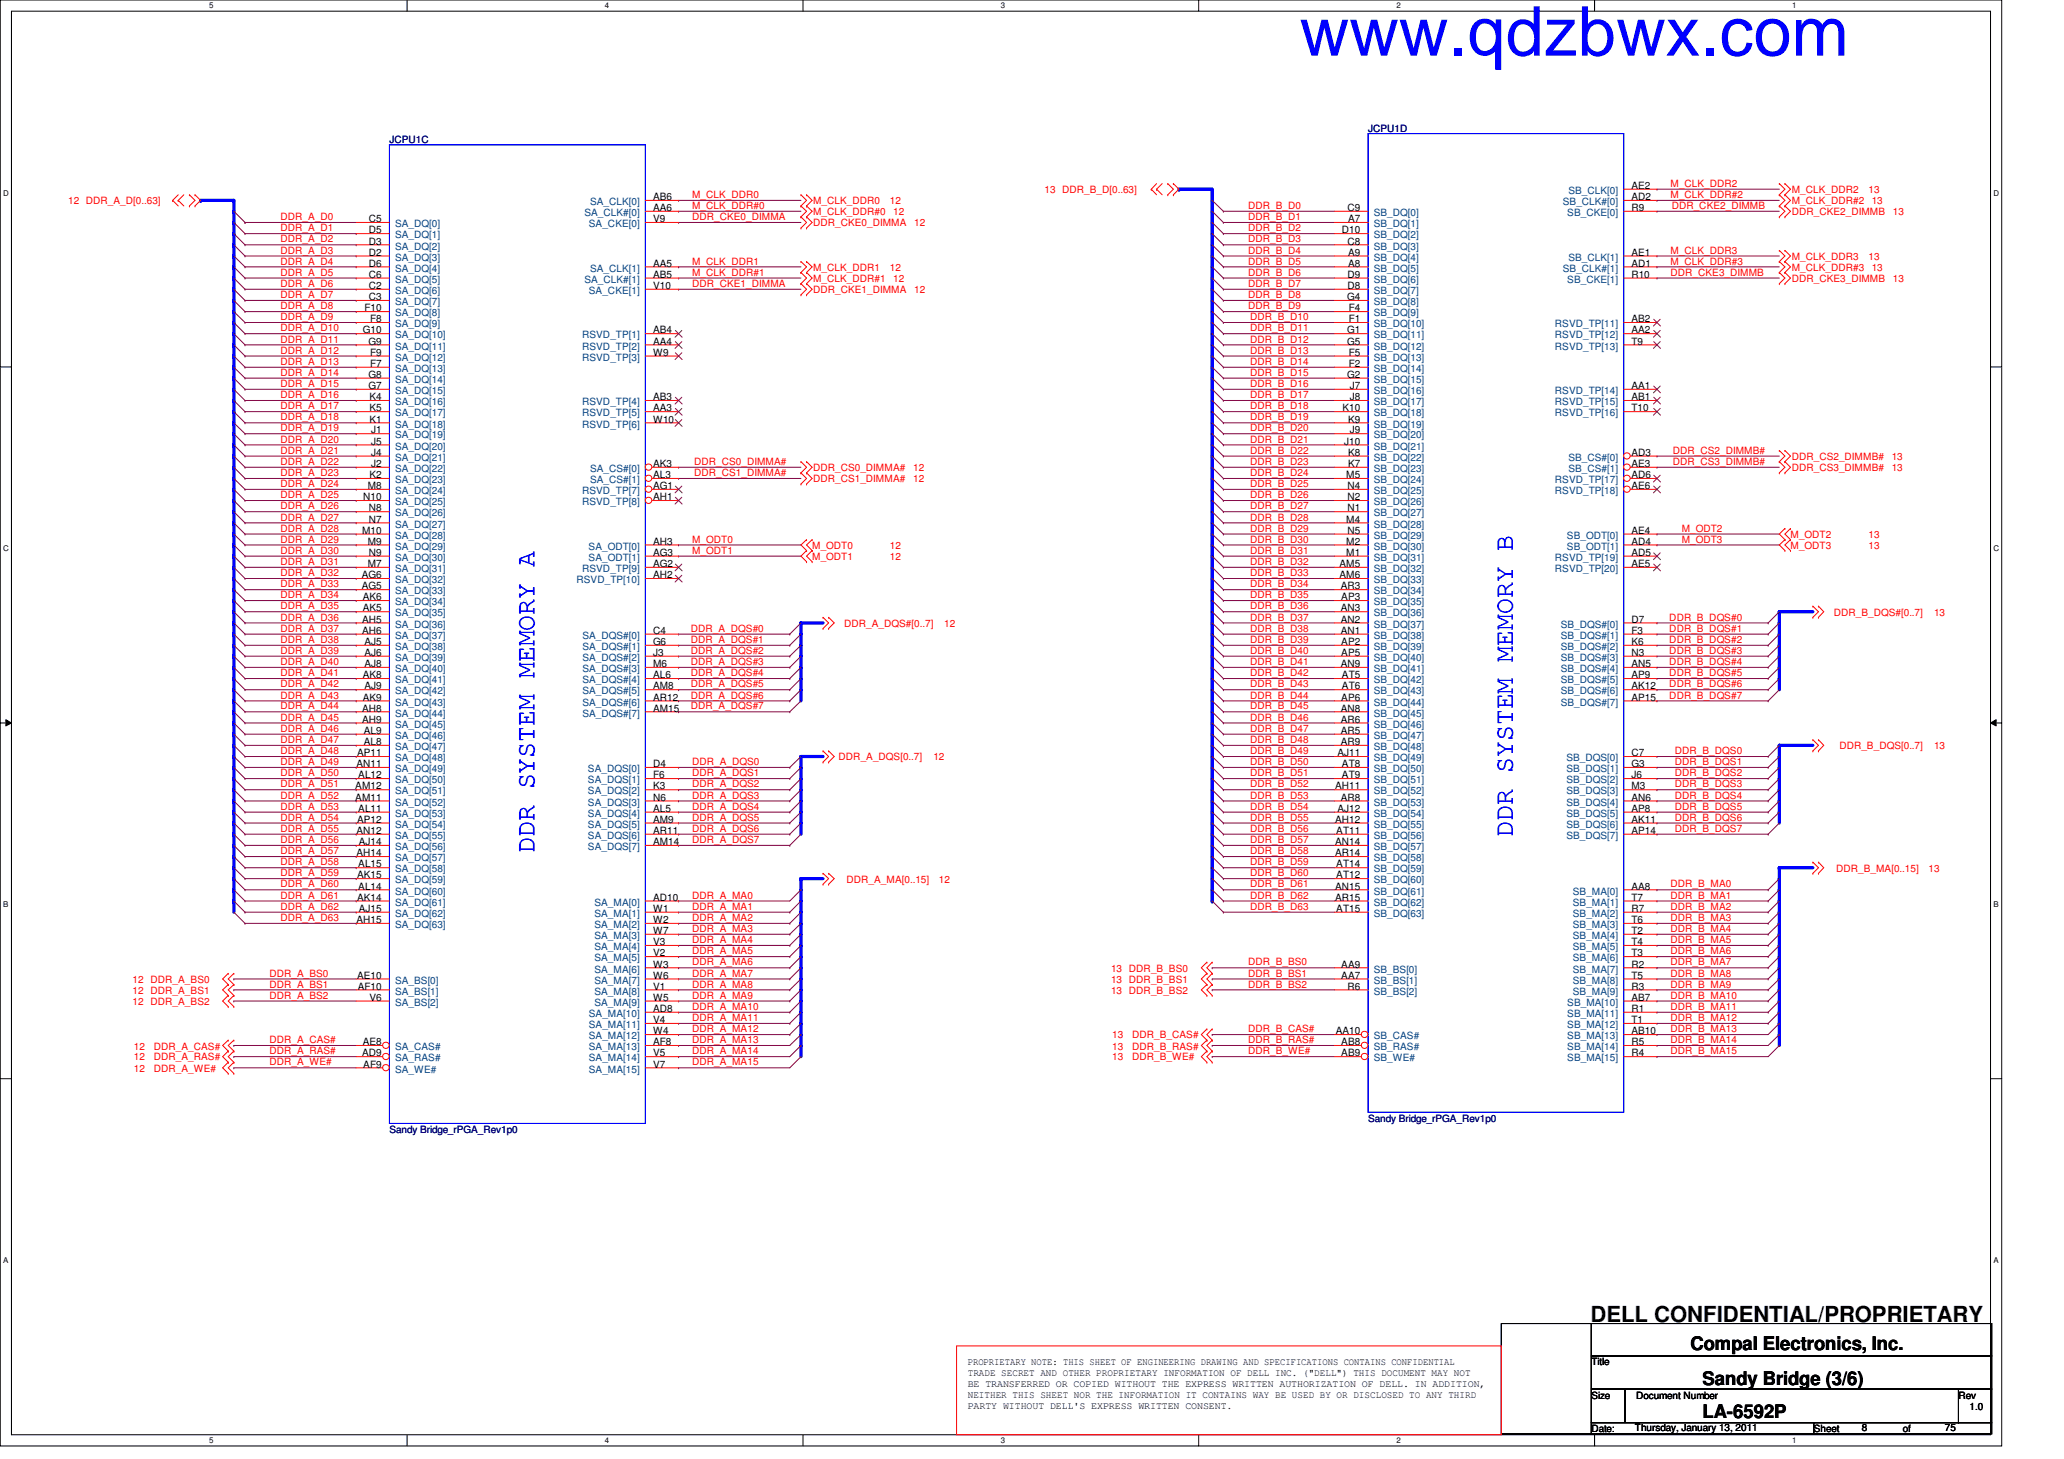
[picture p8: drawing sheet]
<svg xmlns="http://www.w3.org/2000/svg" width="297mm" height="210mm" viewBox="0 0 297 210" stroke-linecap="round" stroke-linejoin="round" font-family="sans-serif">
<defs><g id="words">
<text font-size="9.9" fill="#00f" x="187" y="8">www.qdzbwx.com</text>
<g font-size="3.8" fill="#00f">
<text x="76.9" y="122.7" transform="rotate(-90 76.9 122.7)">DDR SYSTEM MEMORY A</text>
<text x="217.7" y="120.4" transform="rotate(-90 217.7 120.4)">DDR SYSTEM MEMORY B</text>
</g>
<text font-size="3.2" x="228.9" y="190.2">DELL CONFIDENTIAL/PROPRIETARY</text>
<g font-size="2.7">
<text x="243.3" y="194.3">Compal Electronics, Inc.</text>
<text x="245" y="199.2">Sandy Bridge (3/6)</text>
<text x="245" y="204">LA-6592P</text>
</g>
<g font-size="1.4" fill="#000080">
<text x="56" y="20.6">JCPU1C</text>
<text x="196.9" y="19">JCPU1D</text>
<text x="196.9" y="161.4">Sandy Bridge_rPGA_Rev1p0</text>
<text x="56" y="163">Sandy Bridge_rPGA_Rev1p0</text>
</g>
<g font-size="1.4" fill="#f00">
<text x="9.8" y="29.4">12 DDR_A_D[0..63]</text>
<text x="99.6" y="28.5">M_CLK_DDR0</text>
<text x="117" y="29.4">M_CLK_DDR0</text>
<text x="128.1" y="29.4">12</text>
<text x="150.3" y="27.8">13 DDR_B_D[0..63]</text>
<text x="240.4" y="28.5">M_CLK_DDR#2</text>
<text x="240.4" y="26.9">M_CLK_DDR2</text>
<text x="257.8" y="29.4">M_CLK_DDR#2</text>
<text x="257.8" y="27.8">M_CLK_DDR2</text>
<text x="268.9" y="27.8">13</text>
<text x="269.4" y="29.4">13</text>
<text x="40.4" y="34.9">DDR_A_D2</text>
<text x="40.4" y="31.7">DDR_A_D0</text>
<text x="40.4" y="33.3">DDR_A_D1</text>
<text x="99.6" y="30.1">M_CLK_DDR#0</text>
<text x="99.6" y="31.7">DDR_CKE0_DIMMA</text>
<text x="117" y="32.6">DDR_CKE0_DIMMA</text>
<text x="117" y="31">M_CLK_DDR#0</text>
<text x="128.6" y="31">12</text>
<text x="131.6" y="32.6">12</text>
<text x="179.6" y="34.9">DDR_B_D3</text>
<text x="179.6" y="31.7">DDR_B_D1</text>
<text x="179.6" y="30.1">DDR_B_D0</text>
<text x="179.6" y="33.3">DDR_B_D2</text>
<text x="240.6" y="30.1">DDR_CKE2_DIMMB</text>
<text x="257.8" y="31">DDR_CKE2_DIMMB</text>
<text x="272.4" y="31">13</text>
<text x="40.4" y="38.1">DDR_A_D4</text>
<text x="40.4" y="36.5">DDR_A_D3</text>
<text x="40.4" y="41.3">DDR_A_D6</text>
<text x="40.4" y="39.7">DDR_A_D5</text>
<text x="99.6" y="39.7">M_CLK_DDR#1</text>
<text x="99.6" y="38.1">M_CLK_DDR1</text>
<text x="99.6" y="41.3">DDR_CKE1_DIMMA</text>
<text x="117" y="39">M_CLK_DDR1</text>
<text x="117" y="40.6">M_CLK_DDR#1</text>
<text x="128.1" y="39">12</text>
<text x="128.6" y="40.6">12</text>
<text x="179.6" y="38.1">DDR_B_D5</text>
<text x="179.6" y="36.5">DDR_B_D4</text>
<text x="179.6" y="41.3">DDR_B_D7</text>
<text x="179.6" y="39.7">DDR_B_D6</text>
<text x="240.4" y="36.5">M_CLK_DDR3</text>
<text x="240.4" y="38.1">M_CLK_DDR#3</text>
<text x="240.4" y="39.7">DDR_CKE3_DIMMB</text>
<text x="257.8" y="40.6">DDR_CKE3_DIMMB</text>
<text x="257.8" y="39">M_CLK_DDR#3</text>
<text x="257.8" y="37.4">M_CLK_DDR3</text>
<text x="268.9" y="37.4">13</text>
<text x="269.4" y="39">13</text>
<text x="272.4" y="40.6">13</text>
<text x="40.4" y="46.1">DDR_A_D9</text>
<text x="40.4" y="44.5">DDR_A_D8</text>
<text x="40.4" y="42.9">DDR_A_D7</text>
<text x="40.4" y="47.7">DDR_A_D10</text>
<text x="117" y="42.2">DDR_CKE1_DIMMA</text>
<text x="131.6" y="42.2">12</text>
<text x="179.6" y="42.9">DDR_B_D8</text>
<text x="179.6" y="44.5">DDR_B_D9</text>
<text x="179.9" y="47.7">DDR_B_D11</text>
<text x="179.9" y="46.1">DDR_B_D10</text>
<text x="40.4" y="52.5">DDR_A_D13</text>
<text x="40.4" y="50.9">DDR_A_D12</text>
<text x="40.4" y="49.3">DDR_A_D11</text>
<text x="179.9" y="50.9">DDR_B_D13</text>
<text x="179.9" y="52.5">DDR_B_D14</text>
<text x="179.9" y="49.3">DDR_B_D12</text>
<text x="40.4" y="54.1">DDR_A_D14</text>
<text x="40.4" y="58.9">DDR_A_D17</text>
<text x="40.4" y="57.3">DDR_A_D16</text>
<text x="40.4" y="55.7">DDR_A_D15</text>
<text x="179.9" y="57.3">DDR_B_D17</text>
<text x="179.9" y="54.1">DDR_B_D15</text>
<text x="179.9" y="58.9">DDR_B_D18</text>
<text x="179.9" y="55.7">DDR_B_D16</text>
<text x="40.4" y="60.5">DDR_A_D18</text>
<text x="40.4" y="65.3">DDR_A_D21</text>
<text x="40.4" y="63.7">DDR_A_D20</text>
<text x="40.4" y="62.1">DDR_A_D19</text>
<text x="179.9" y="60.5">DDR_B_D19</text>
<text x="179.9" y="63.7">DDR_B_D21</text>
<text x="179.9" y="62.1">DDR_B_D20</text>
<text x="179.9" y="65.3">DDR_B_D22</text>
<text x="240.7" y="65.3">DDR_CS2_DIMMB#</text>
<text x="40.4" y="70.1">DDR_A_D24</text>
<text x="40.4" y="71.7">DDR_A_D25</text>
<text x="40.4" y="66.9">DDR_A_D22</text>
<text x="40.4" y="68.5">DDR_A_D23</text>
<text x="99.9" y="68.5">DDR_CS1_DIMMA#</text>
<text x="99.9" y="66.9">DDR_CS0_DIMMA#</text>
<text x="117" y="67.8">DDR_CS0_DIMMA#</text>
<text x="117" y="69.4">DDR_CS1_DIMMA#</text>
<text x="131.4" y="67.8">12</text>
<text x="131.4" y="69.4">12</text>
<text x="179.9" y="71.7">DDR_B_D26</text>
<text x="179.9" y="70.1">DDR_B_D25</text>
<text x="179.9" y="66.9">DDR_B_D23</text>
<text x="179.9" y="68.5">DDR_B_D24</text>
<text x="240.7" y="66.9">DDR_CS3_DIMMB#</text>
<text x="257.8" y="67.8">DDR_CS3_DIMMB#</text>
<text x="257.8" y="66.2">DDR_CS2_DIMMB#</text>
<text x="272.2" y="67.8">13</text>
<text x="272.2" y="66.2">13</text>
<text x="40.4" y="76.5">DDR_A_D28</text>
<text x="40.4" y="74.9">DDR_A_D27</text>
<text x="40.4" y="73.3">DDR_A_D26</text>
<text x="179.9" y="76.5">DDR_B_D29</text>
<text x="179.9" y="73.3">DDR_B_D27</text>
<text x="179.9" y="74.9">DDR_B_D28</text>
<text x="242" y="76.5">M_ODT2</text>
<text x="257.7" y="77.4">M_ODT2</text>
<text x="268.9" y="77.4">13</text>
<text x="40.4" y="81.3">DDR_A_D31</text>
<text x="40.4" y="78.1">DDR_A_D29</text>
<text x="40.4" y="82.9">DDR_A_D32</text>
<text x="40.4" y="79.7">DDR_A_D30</text>
<text x="99.6" y="79.7">M_ODT1</text>
<text x="99.6" y="78.1">M_ODT0</text>
<text x="116.9" y="79">M_ODT0</text>
<text x="116.9" y="80.6">M_ODT1</text>
<text x="128.1" y="79">12</text>
<text x="128.1" y="80.6">12</text>
<text x="179.9" y="81.3">DDR_B_D32</text>
<text x="179.9" y="79.7">DDR_B_D31</text>
<text x="179.9" y="78.1">DDR_B_D30</text>
<text x="179.9" y="82.9">DDR_B_D33</text>
<text x="242" y="78.1">M_ODT3</text>
<text x="257.7" y="79">M_ODT3</text>
<text x="268.9" y="79">13</text>
<text x="40.4" y="89.3">DDR_A_D36</text>
<text x="40.4" y="86.1">DDR_A_D34</text>
<text x="40.4" y="87.7">DDR_A_D35</text>
<text x="40.4" y="84.5">DDR_A_D33</text>
<text x="179.9" y="86.1">DDR_B_D35</text>
<text x="179.9" y="84.5">DDR_B_D34</text>
<text x="179.9" y="87.7">DDR_B_D36</text>
<text x="179.9" y="89.3">DDR_B_D37</text>
<text x="240.2" y="89.3">DDR_B_DQS#0</text>
<text x="263.9" y="88.6">DDR_B_DQS#[0..7]</text>
<text x="278.3" y="88.6">13</text>
<text x="40.4" y="95.7">DDR_A_D40</text>
<text x="40.4" y="92.5">DDR_A_D38</text>
<text x="40.4" y="94.1">DDR_A_D39</text>
<text x="40.4" y="90.9">DDR_A_D37</text>
<text x="99.4" y="94.1">DDR_A_DQS#2</text>
<text x="99.4" y="92.5">DDR_A_DQS#1</text>
<text x="99.4" y="90.9">DDR_A_DQS#0</text>
<text x="99.4" y="95.7">DDR_A_DQS#3</text>
<text x="121.5" y="90.2">DDR_A_DQS#[0..7]</text>
<text x="135.9" y="90.2">12</text>
<text x="179.9" y="95.7">DDR_B_D41</text>
<text x="179.9" y="90.9">DDR_B_D38</text>
<text x="179.9" y="94.1">DDR_B_D40</text>
<text x="179.9" y="92.5">DDR_B_D39</text>
<text x="240.2" y="94.1">DDR_B_DQS#3</text>
<text x="240.2" y="90.9">DDR_B_DQS#1</text>
<text x="240.2" y="92.5">DDR_B_DQS#2</text>
<text x="240.2" y="95.7">DDR_B_DQS#4</text>
<text x="40.4" y="98.9">DDR_A_D42</text>
<text x="40.4" y="97.3">DDR_A_D41</text>
<text x="40.4" y="100.5">DDR_A_D43</text>
<text x="99.4" y="98.9">DDR_A_DQS#5</text>
<text x="99.4" y="97.3">DDR_A_DQS#4</text>
<text x="99.4" y="100.5">DDR_A_DQS#6</text>
<text x="179.9" y="100.5">DDR_B_D44</text>
<text x="179.9" y="97.3">DDR_B_D42</text>
<text x="179.9" y="98.9">DDR_B_D43</text>
<text x="240.2" y="98.9">DDR_B_DQS#6</text>
<text x="240.2" y="97.3">DDR_B_DQS#5</text>
<text x="240.2" y="100.5">DDR_B_DQS#7</text>
<text x="40.4" y="105.3">DDR_A_D46</text>
<text x="40.4" y="102.1">DDR_A_D44</text>
<text x="40.4" y="103.7">DDR_A_D45</text>
<text x="40.4" y="106.9">DDR_A_D47</text>
<text x="99.4" y="102.1">DDR_A_DQS#7</text>
<text x="179.9" y="105.3">DDR_B_D47</text>
<text x="179.9" y="106.9">DDR_B_D48</text>
<text x="179.9" y="103.7">DDR_B_D46</text>
<text x="179.9" y="102.1">DDR_B_D45</text>
<text x="264.7" y="107.8">DDR_B_DQS[0..7]</text>
<text x="278.3" y="107.8">13</text>
<text x="40.4" y="111.7">DDR_A_D50</text>
<text x="40.4" y="113.3">DDR_A_D51</text>
<text x="40.4" y="110.1">DDR_A_D49</text>
<text x="40.4" y="108.5">DDR_A_D48</text>
<text x="99.6" y="111.7">DDR_A_DQS1</text>
<text x="99.6" y="113.3">DDR_A_DQS2</text>
<text x="99.6" y="110.1">DDR_A_DQS0</text>
<text x="120.7" y="109.4">DDR_A_DQS[0..7]</text>
<text x="134.3" y="109.4">12</text>
<text x="179.9" y="110.1">DDR_B_D50</text>
<text x="179.9" y="108.5">DDR_B_D49</text>
<text x="179.9" y="113.3">DDR_B_D52</text>
<text x="179.9" y="111.7">DDR_B_D51</text>
<text x="241" y="113.3">DDR_B_DQS3</text>
<text x="241" y="111.7">DDR_B_DQS2</text>
<text x="241" y="110.1">DDR_B_DQS1</text>
<text x="241" y="108.5">DDR_B_DQS0</text>
<text x="40.4" y="119.7">DDR_A_D55</text>
<text x="40.4" y="118.1">DDR_A_D54</text>
<text x="40.4" y="116.5">DDR_A_D53</text>
<text x="40.4" y="114.9">DDR_A_D52</text>
<text x="99.6" y="118.1">DDR_A_DQS5</text>
<text x="99.6" y="114.9">DDR_A_DQS3</text>
<text x="99.6" y="116.5">DDR_A_DQS4</text>
<text x="99.6" y="119.7">DDR_A_DQS6</text>
<text x="179.9" y="118.1">DDR_B_D55</text>
<text x="179.9" y="119.7">DDR_B_D56</text>
<text x="179.9" y="114.9">DDR_B_D53</text>
<text x="179.9" y="116.5">DDR_B_D54</text>
<text x="241" y="119.7">DDR_B_DQS7</text>
<text x="241" y="114.9">DDR_B_DQS4</text>
<text x="241" y="116.5">DDR_B_DQS5</text>
<text x="241" y="118.1">DDR_B_DQS6</text>
<text x="40.4" y="124.5">DDR_A_D58</text>
<text x="40.4" y="122.9">DDR_A_D57</text>
<text x="40.4" y="121.3">DDR_A_D56</text>
<text x="99.6" y="121.3">DDR_A_DQS7</text>
<text x="179.9" y="124.5">DDR_B_D59</text>
<text x="179.9" y="121.3">DDR_B_D57</text>
<text x="179.9" y="122.9">DDR_B_D58</text>
<text x="264.2" y="125.4">DDR_B_MA[0..15]</text>
<text x="277.5" y="125.4">13</text>
<text x="40.4" y="126.1">DDR_A_D59</text>
<text x="40.4" y="130.9">DDR_A_D62</text>
<text x="40.4" y="127.7">DDR_A_D60</text>
<text x="40.4" y="129.3">DDR_A_D61</text>
<text x="99.6" y="129.3">DDR_A_MA0</text>
<text x="99.6" y="130.9">DDR_A_MA1</text>
<text x="121.8" y="127">DDR_A_MA[0..15]</text>
<text x="135.1" y="127">12</text>
<text x="179.9" y="130.9">DDR_B_D63</text>
<text x="179.9" y="129.3">DDR_B_D62</text>
<text x="179.9" y="126.1">DDR_B_D60</text>
<text x="179.9" y="127.7">DDR_B_D61</text>
<text x="240.4" y="130.9">DDR_B_MA2</text>
<text x="240.4" y="127.7">DDR_B_MA0</text>
<text x="240.4" y="129.3">DDR_B_MA1</text>
<text x="40.4" y="132.5">DDR_A_D63</text>
<text x="99.6" y="134.1">DDR_A_MA3</text>
<text x="99.6" y="132.5">DDR_A_MA2</text>
<text x="99.6" y="137.3">DDR_A_MA5</text>
<text x="99.6" y="135.7">DDR_A_MA4</text>
<text x="240.4" y="135.7">DDR_B_MA5</text>
<text x="240.4" y="137.3">DDR_B_MA6</text>
<text x="240.4" y="134.1">DDR_B_MA4</text>
<text x="240.4" y="132.5">DDR_B_MA3</text>
<text x="19.1" y="141.4">12 DDR_A_BS0</text>
<text x="19.1" y="143">12 DDR_A_BS1</text>
<text x="38.8" y="142.1">DDR_A_BS1</text>
<text x="38.8" y="143.7">DDR_A_BS2</text>
<text x="38.8" y="140.5">DDR_A_BS0</text>
<text x="99.6" y="140.5">DDR_A_MA7</text>
<text x="99.6" y="142.1">DDR_A_MA8</text>
<text x="99.6" y="143.7">DDR_A_MA9</text>
<text x="99.6" y="138.9">DDR_A_MA6</text>
<text x="159.9" y="143">13 DDR_B_BS2</text>
<text x="159.9" y="141.4">13 DDR_B_BS1</text>
<text x="159.9" y="139.8">13 DDR_B_BS0</text>
<text x="179.6" y="142.1">DDR_B_BS2</text>
<text x="179.6" y="140.5">DDR_B_BS1</text>
<text x="179.6" y="138.9">DDR_B_BS0</text>
<text x="240.4" y="143.7">DDR_B_MA10</text>
<text x="240.4" y="142.1">DDR_B_MA9</text>
<text x="240.4" y="138.9">DDR_B_MA7</text>
<text x="240.4" y="140.5">DDR_B_MA8</text>
<text x="19.1" y="144.6">12 DDR_A_BS2</text>
<text x="99.6" y="145.3">DDR_A_MA10</text>
<text x="99.6" y="146.9">DDR_A_MA11</text>
<text x="99.6" y="148.5">DDR_A_MA12</text>
<text x="160.1" y="149.4">13</text>
<text x="162.9" y="149.4">DDR_B_CAS#</text>
<text x="179.6" y="148.5">DDR_B_CAS#</text>
<text x="240.4" y="148.5">DDR_B_MA13</text>
<text x="240.4" y="145.3">DDR_B_MA11</text>
<text x="240.4" y="146.9">DDR_B_MA12</text>
<text x="19.3" y="154.2">12</text>
<text x="19.3" y="151">12</text>
<text x="19.3" y="152.6">12</text>
<text x="22.1" y="154.2">DDR_A_WE#</text>
<text x="22.1" y="151">DDR_A_CAS#</text>
<text x="22.1" y="152.6">DDR_A_RAS#</text>
<text x="38.8" y="151.7">DDR_A_RAS#</text>
<text x="38.8" y="153.3">DDR_A_WE#</text>
<text x="38.8" y="150.1">DDR_A_CAS#</text>
<text x="99.6" y="150.1">DDR_A_MA13</text>
<text x="99.6" y="151.7">DDR_A_MA14</text>
<text x="99.6" y="153.3">DDR_A_MA15</text>
<text x="160.1" y="152.6">13</text>
<text x="160.1" y="151">13</text>
<text x="162.9" y="152.6">DDR_B_WE#</text>
<text x="162.9" y="151">DDR_B_RAS#</text>
<text x="179.6" y="150.1">DDR_B_RAS#</text>
<text x="179.6" y="151.7">DDR_B_WE#</text>
<text x="240.4" y="150.1">DDR_B_MA14</text>
<text x="240.4" y="151.7">DDR_B_MA15</text>
</g>
<g font-size="1.4" fill="#004080">
<text x="84.9" y="29.5">SA_CLK[0]</text>
<text x="224.9" y="29.5">SB_CLK#[0]</text>
<text x="225.7" y="27.9">SB_CLK[0]</text>
<text x="56.9" y="32.7">SA_DQ[0]</text>
<text x="56.9" y="34.3">SA_DQ[1]</text>
<text x="56.9" y="35.9">SA_DQ[2]</text>
<text x="84.1" y="31.1">SA_CLK#[0]</text>
<text x="84.7" y="32.7">SA_CKE[0]</text>
<text x="197.7" y="31.1">SB_DQ[0]</text>
<text x="197.7" y="32.7">SB_DQ[1]</text>
<text x="197.7" y="34.3">SB_DQ[2]</text>
<text x="197.7" y="35.9">SB_DQ[3]</text>
<text x="225.5" y="31.1">SB_CKE[0]</text>
<text x="56.9" y="37.5">SA_DQ[3]</text>
<text x="56.9" y="39.1">SA_DQ[4]</text>
<text x="56.9" y="40.7">SA_DQ[5]</text>
<text x="84.1" y="40.7">SA_CLK#[1]</text>
<text x="84.9" y="39.1">SA_CLK[1]</text>
<text x="197.7" y="37.5">SB_DQ[4]</text>
<text x="197.7" y="39.1">SB_DQ[5]</text>
<text x="197.7" y="40.7">SB_DQ[6]</text>
<text x="224.9" y="39.1">SB_CLK#[1]</text>
<text x="225.5" y="40.7">SB_CKE[1]</text>
<text x="225.7" y="37.5">SB_CLK[1]</text>
<text x="56.9" y="42.3">SA_DQ[6]</text>
<text x="56.9" y="43.9">SA_DQ[7]</text>
<text x="56.9" y="45.5">SA_DQ[8]</text>
<text x="56.9" y="47.1">SA_DQ[9]</text>
<text x="84.7" y="42.3">SA_CKE[1]</text>
<text x="197.7" y="42.3">SB_DQ[7]</text>
<text x="197.7" y="43.9">SB_DQ[8]</text>
<text x="197.7" y="45.5">SB_DQ[9]</text>
<text x="197.7" y="47.1">SB_DQ[10]</text>
<text x="223.8" y="47.1">RSVD_TP[11]</text>
<text x="56.9" y="48.7">SA_DQ[10]</text>
<text x="56.9" y="50.3">SA_DQ[11]</text>
<text x="56.9" y="51.9">SA_DQ[12]</text>
<text x="56.9" y="53.5">SA_DQ[13]</text>
<text x="83.8" y="48.7">RSVD_TP[1]</text>
<text x="83.8" y="50.3">RSVD_TP[2]</text>
<text x="83.8" y="51.9">RSVD_TP[3]</text>
<text x="197.7" y="48.7">SB_DQ[11]</text>
<text x="197.7" y="50.3">SB_DQ[12]</text>
<text x="197.7" y="51.9">SB_DQ[13]</text>
<text x="197.7" y="53.5">SB_DQ[14]</text>
<text x="223.8" y="48.7">RSVD_TP[12]</text>
<text x="223.8" y="50.3">RSVD_TP[13]</text>
<text x="56.9" y="55.1">SA_DQ[14]</text>
<text x="56.9" y="56.7">SA_DQ[15]</text>
<text x="56.9" y="58.3">SA_DQ[16]</text>
<text x="56.9" y="59.9">SA_DQ[17]</text>
<text x="83.8" y="58.3">RSVD_TP[4]</text>
<text x="83.8" y="59.9">RSVD_TP[5]</text>
<text x="197.7" y="55.1">SB_DQ[15]</text>
<text x="197.7" y="56.7">SB_DQ[16]</text>
<text x="197.7" y="58.3">SB_DQ[17]</text>
<text x="197.7" y="59.9">SB_DQ[18]</text>
<text x="223.8" y="56.7">RSVD_TP[14]</text>
<text x="223.8" y="58.3">RSVD_TP[15]</text>
<text x="223.8" y="59.9">RSVD_TP[16]</text>
<text x="56.9" y="61.5">SA_DQ[18]</text>
<text x="56.9" y="63.1">SA_DQ[19]</text>
<text x="56.9" y="64.7">SA_DQ[20]</text>
<text x="83.8" y="61.5">RSVD_TP[6]</text>
<text x="197.7" y="61.5">SB_DQ[19]</text>
<text x="197.7" y="63.1">SB_DQ[20]</text>
<text x="197.7" y="64.7">SB_DQ[21]</text>
<text x="56.9" y="66.3">SA_DQ[21]</text>
<text x="56.9" y="67.9">SA_DQ[22]</text>
<text x="56.9" y="69.5">SA_DQ[23]</text>
<text x="56.9" y="71.1">SA_DQ[24]</text>
<text x="83.8" y="71.1">RSVD_TP[7]</text>
<text x="84.9" y="67.9">SA_CS#[0]</text>
<text x="84.9" y="69.5">SA_CS#[1]</text>
<text x="197.7" y="66.3">SB_DQ[22]</text>
<text x="197.7" y="67.9">SB_DQ[23]</text>
<text x="197.7" y="69.5">SB_DQ[24]</text>
<text x="197.7" y="71.1">SB_DQ[25]</text>
<text x="223.8" y="69.5">RSVD_TP[17]</text>
<text x="223.8" y="71.1">RSVD_TP[18]</text>
<text x="225.7" y="66.3">SB_CS#[0]</text>
<text x="225.7" y="67.9">SB_CS#[1]</text>
<text x="56.9" y="72.7">SA_DQ[25]</text>
<text x="56.9" y="74.3">SA_DQ[26]</text>
<text x="56.9" y="75.9">SA_DQ[27]</text>
<text x="56.9" y="77.5">SA_DQ[28]</text>
<text x="83.8" y="72.7">RSVD_TP[8]</text>
<text x="197.7" y="72.7">SB_DQ[26]</text>
<text x="197.7" y="74.3">SB_DQ[27]</text>
<text x="197.7" y="75.9">SB_DQ[28]</text>
<text x="197.7" y="77.5">SB_DQ[29]</text>
<text x="225.5" y="77.5">SB_ODT[0]</text>
<text x="56.9" y="79.1">SA_DQ[29]</text>
<text x="56.9" y="80.7">SA_DQ[30]</text>
<text x="56.9" y="82.3">SA_DQ[31]</text>
<text x="56.9" y="83.9">SA_DQ[32]</text>
<text x="83" y="83.9">RSVD_TP[10]</text>
<text x="83.8" y="82.3">RSVD_TP[9]</text>
<text x="84.7" y="79.1">SA_ODT[0]</text>
<text x="84.7" y="80.7">SA_ODT[1]</text>
<text x="197.7" y="79.1">SB_DQ[30]</text>
<text x="197.7" y="80.7">SB_DQ[31]</text>
<text x="197.7" y="82.3">SB_DQ[32]</text>
<text x="197.7" y="83.9">SB_DQ[33]</text>
<text x="223.8" y="80.7">RSVD_TP[19]</text>
<text x="223.8" y="82.3">RSVD_TP[20]</text>
<text x="225.5" y="79.1">SB_ODT[1]</text>
<text x="56.9" y="85.5">SA_DQ[33]</text>
<text x="56.9" y="87.1">SA_DQ[34]</text>
<text x="56.9" y="88.7">SA_DQ[35]</text>
<text x="197.7" y="85.5">SB_DQ[34]</text>
<text x="197.7" y="87.1">SB_DQ[35]</text>
<text x="197.7" y="88.7">SB_DQ[36]</text>
<text x="56.9" y="90.3">SA_DQ[36]</text>
<text x="56.9" y="91.9">SA_DQ[37]</text>
<text x="56.9" y="93.5">SA_DQ[38]</text>
<text x="56.9" y="95.1">SA_DQ[39]</text>
<text x="83.8" y="91.9">SA_DQS#[0]</text>
<text x="83.8" y="93.5">SA_DQS#[1]</text>
<text x="83.8" y="95.1">SA_DQS#[2]</text>
<text x="197.7" y="90.3">SB_DQ[37]</text>
<text x="197.7" y="91.9">SB_DQ[38]</text>
<text x="197.7" y="93.5">SB_DQ[39]</text>
<text x="197.7" y="95.1">SB_DQ[40]</text>
<text x="224.6" y="90.3">SB_DQS#[0]</text>
<text x="224.6" y="91.9">SB_DQS#[1]</text>
<text x="224.6" y="93.5">SB_DQS#[2]</text>
<text x="224.6" y="95.1">SB_DQS#[3]</text>
<text x="56.9" y="96.7">SA_DQ[40]</text>
<text x="56.9" y="98.3">SA_DQ[41]</text>
<text x="56.9" y="99.9">SA_DQ[42]</text>
<text x="56.9" y="101.5">SA_DQ[43]</text>
<text x="83.8" y="96.7">SA_DQS#[3]</text>
<text x="83.8" y="98.3">SA_DQS#[4]</text>
<text x="83.8" y="99.9">SA_DQS#[5]</text>
<text x="83.8" y="101.5">SA_DQS#[6]</text>
<text x="197.7" y="96.7">SB_DQ[41]</text>
<text x="197.7" y="98.3">SB_DQ[42]</text>
<text x="197.7" y="99.9">SB_DQ[43]</text>
<text x="197.7" y="101.5">SB_DQ[44]</text>
<text x="224.6" y="96.7">SB_DQS#[4]</text>
<text x="224.6" y="98.3">SB_DQS#[5]</text>
<text x="224.6" y="99.9">SB_DQS#[6]</text>
<text x="224.6" y="101.5">SB_DQS#[7]</text>
<text x="56.9" y="103.1">SA_DQ[44]</text>
<text x="56.9" y="104.7">SA_DQ[45]</text>
<text x="56.9" y="106.3">SA_DQ[46]</text>
<text x="56.9" y="107.9">SA_DQ[47]</text>
<text x="83.8" y="103.1">SA_DQS#[7]</text>
<text x="197.7" y="103.1">SB_DQ[45]</text>
<text x="197.7" y="104.7">SB_DQ[46]</text>
<text x="197.7" y="106.3">SB_DQ[47]</text>
<text x="197.7" y="107.9">SB_DQ[48]</text>
<text x="56.9" y="109.5">SA_DQ[48]</text>
<text x="56.9" y="111.1">SA_DQ[49]</text>
<text x="56.9" y="112.7">SA_DQ[50]</text>
<text x="84.6" y="111.1">SA_DQS[0]</text>
<text x="84.6" y="112.7">SA_DQS[1]</text>
<text x="197.7" y="109.5">SB_DQ[49]</text>
<text x="197.7" y="111.1">SB_DQ[50]</text>
<text x="197.7" y="112.7">SB_DQ[51]</text>
<text x="225.4" y="109.5">SB_DQS[0]</text>
<text x="225.4" y="111.1">SB_DQS[1]</text>
<text x="225.4" y="112.7">SB_DQS[2]</text>
<text x="56.9" y="114.3">SA_DQ[51]</text>
<text x="56.9" y="115.9">SA_DQ[52]</text>
<text x="56.9" y="117.5">SA_DQ[53]</text>
<text x="56.9" y="119.1">SA_DQ[54]</text>
<text x="84.6" y="114.3">SA_DQS[2]</text>
<text x="84.6" y="115.9">SA_DQS[3]</text>
<text x="84.6" y="117.5">SA_DQS[4]</text>
<text x="84.6" y="119.1">SA_DQS[5]</text>
<text x="197.7" y="114.3">SB_DQ[52]</text>
<text x="197.7" y="115.9">SB_DQ[53]</text>
<text x="197.7" y="117.5">SB_DQ[54]</text>
<text x="197.7" y="119.1">SB_DQ[55]</text>
<text x="225.4" y="115.9">SB_DQS[4]</text>
<text x="225.4" y="117.5">SB_DQS[5]</text>
<text x="225.4" y="119.1">SB_DQS[6]</text>
<text x="225.4" y="114.3">SB_DQS[3]</text>
<text x="56.9" y="120.7">SA_DQ[55]</text>
<text x="56.9" y="122.3">SA_DQ[56]</text>
<text x="56.9" y="123.9">SA_DQ[57]</text>
<text x="56.9" y="125.5">SA_DQ[58]</text>
<text x="84.6" y="120.7">SA_DQS[6]</text>
<text x="84.6" y="122.3">SA_DQS[7]</text>
<text x="197.7" y="120.7">SB_DQ[56]</text>
<text x="197.7" y="122.3">SB_DQ[57]</text>
<text x="197.7" y="123.9">SB_DQ[58]</text>
<text x="197.7" y="125.5">SB_DQ[59]</text>
<text x="225.4" y="120.7">SB_DQS[7]</text>
<text x="56.9" y="127.1">SA_DQ[59]</text>
<text x="56.9" y="128.7">SA_DQ[60]</text>
<text x="56.9" y="130.3">SA_DQ[61]</text>
<text x="56.9" y="131.9">SA_DQ[62]</text>
<text x="85.6" y="130.3">SA_MA[0]</text>
<text x="85.6" y="131.9">SA_MA[1]</text>
<text x="197.7" y="127.1">SB_DQ[60]</text>
<text x="197.7" y="128.7">SB_DQ[61]</text>
<text x="197.7" y="130.3">SB_DQ[62]</text>
<text x="197.7" y="131.9">SB_DQ[63]</text>
<text x="226.4" y="128.7">SB_MA[0]</text>
<text x="226.4" y="130.3">SB_MA[1]</text>
<text x="226.4" y="131.9">SB_MA[2]</text>
<text x="56.9" y="133.5">SA_DQ[63]</text>
<text x="85.6" y="133.5">SA_MA[2]</text>
<text x="85.6" y="135.1">SA_MA[3]</text>
<text x="85.6" y="136.7">SA_MA[4]</text>
<text x="226.4" y="133.5">SB_MA[3]</text>
<text x="226.4" y="135.1">SB_MA[4]</text>
<text x="226.4" y="136.7">SB_MA[5]</text>
<text x="56.9" y="141.5">SA_BS[0]</text>
<text x="56.9" y="143.1">SA_BS[1]</text>
<text x="85.6" y="138.3">SA_MA[5]</text>
<text x="85.6" y="139.9">SA_MA[6]</text>
<text x="85.6" y="141.5">SA_MA[7]</text>
<text x="85.6" y="143.1">SA_MA[8]</text>
<text x="197.7" y="139.9">SB_BS[0]</text>
<text x="197.7" y="141.5">SB_BS[1]</text>
<text x="197.7" y="143.1">SB_BS[2]</text>
<text x="226.4" y="138.3">SB_MA[6]</text>
<text x="226.4" y="139.9">SB_MA[7]</text>
<text x="226.4" y="141.5">SB_MA[8]</text>
<text x="226.4" y="143.1">SB_MA[9]</text>
<text x="56.9" y="144.7">SA_BS[2]</text>
<text x="84.7" y="146.3">SA_MA[10]</text>
<text x="84.7" y="147.9">SA_MA[11]</text>
<text x="84.7" y="149.5">SA_MA[12]</text>
<text x="85.6" y="144.7">SA_MA[9]</text>
<text x="197.7" y="149.5">SB_CAS#</text>
<text x="225.5" y="144.7">SB_MA[10]</text>
<text x="225.5" y="146.3">SB_MA[11]</text>
<text x="225.5" y="147.9">SB_MA[12]</text>
<text x="225.5" y="149.5">SB_MA[13]</text>
<text x="56.9" y="151.1">SA_CAS#</text>
<text x="56.9" y="152.7">SA_RAS#</text>
<text x="56.9" y="154.3">SA_WE#</text>
<text x="84.7" y="151.1">SA_MA[13]</text>
<text x="84.7" y="152.7">SA_MA[14]</text>
<text x="84.7" y="154.3">SA_MA[15]</text>
<text x="197.7" y="151.1">SB_RAS#</text>
<text x="197.7" y="152.7">SB_WE#</text>
<text x="225.5" y="151.1">SB_MA[14]</text>
<text x="225.5" y="152.7">SB_MA[15]</text>
</g>
<g font-size="1.4">
<text x="94" y="28.8">AB6</text>
<text x="234.8" y="27.2">AE2</text>
<text x="234.8" y="28.8">AD2</text>
<text x="53.1" y="32">C5</text>
<text x="53.1" y="33.6">D5</text>
<text x="53.1" y="35.2">D3</text>
<text x="94" y="30.4">AA6</text>
<text x="94" y="32">V9</text>
<text x="193.1" y="33.6">D10</text>
<text x="193.9" y="30.4">C9</text>
<text x="193.9" y="35.2">C8</text>
<text x="194" y="32">A7</text>
<text x="234.8" y="30.4">R9</text>
<text x="53.1" y="36.8">D2</text>
<text x="53.1" y="38.4">D6</text>
<text x="53.1" y="40">C6</text>
<text x="53.1" y="41.6">C2</text>
<text x="94" y="38.4">AA5</text>
<text x="94" y="40">AB5</text>
<text x="94" y="41.6">V10</text>
<text x="193.9" y="40">D9</text>
<text x="193.9" y="41.6">D8</text>
<text x="194" y="36.8">A9</text>
<text x="194" y="38.4">A8</text>
<text x="234.8" y="36.8">AE1</text>
<text x="234.8" y="38.4">AD1</text>
<text x="234.8" y="40">R10</text>
<text x="52.2" y="48">G10</text>
<text x="52.4" y="44.8">F10</text>
<text x="53.1" y="43.2">C3</text>
<text x="53.3" y="46.4">F8</text>
<text x="94" y="48">AB4</text>
<text x="193.9" y="43.2">G4</text>
<text x="193.9" y="48">G1</text>
<text x="194.1" y="44.8">F4</text>
<text x="194.1" y="46.4">F1</text>
<text x="234.8" y="46.4">AB2</text>
<text x="234.8" y="48">AA2</text>
<text x="53" y="49.6">G9</text>
<text x="53.3" y="51.2">F9</text>
<text x="53.3" y="52.8">F7</text>
<text x="94" y="49.6">AA4</text>
<text x="94" y="51.2">W9</text>
<text x="193.9" y="49.6">G5</text>
<text x="194.1" y="51.2">F5</text>
<text x="194.1" y="52.8">F2</text>
<text x="234.8" y="49.6">T9</text>
<text x="53" y="54.4">G8</text>
<text x="53" y="56">G7</text>
<text x="53.2" y="57.6">K4</text>
<text x="53.2" y="59.2">K5</text>
<text x="94" y="57.6">AB3</text>
<text x="94" y="59.2">AA3</text>
<text x="193.2" y="59.2">K10</text>
<text x="193.9" y="54.4">G2</text>
<text x="194.3" y="56">J7</text>
<text x="194.3" y="57.6">J8</text>
<text x="234.8" y="56">AA1</text>
<text x="234.8" y="57.6">AB1</text>
<text x="234.8" y="59.2">T10</text>
<text x="53.2" y="60.8">K1</text>
<text x="53.4" y="62.4">J1</text>
<text x="53.4" y="64">J5</text>
<text x="53.4" y="65.6">J4</text>
<text x="94" y="60.8">W10</text>
<text x="193.5" y="64">J10</text>
<text x="194" y="60.8">K9</text>
<text x="194" y="65.6">K8</text>
<text x="194.3" y="62.4">J9</text>
<text x="234.8" y="65.6">AD3</text>
<text x="52.3" y="72">N10</text>
<text x="52.9" y="70.4">M8</text>
<text x="53.2" y="68.8">K2</text>
<text x="53.4" y="67.2">J2</text>
<text x="94" y="67.2">AK3</text>
<text x="94" y="68.8">AL3</text>
<text x="94" y="70.4">AG1</text>
<text x="94" y="72">AH1</text>
<text x="193.8" y="68.8">M5</text>
<text x="193.9" y="70.4">N4</text>
<text x="193.9" y="72">N2</text>
<text x="194" y="67.2">K7</text>
<text x="234.8" y="67.2">AE3</text>
<text x="234.8" y="68.8">AD6</text>
<text x="234.8" y="70.4">AE6</text>
<text x="52.1" y="76.8">M10</text>
<text x="53.1" y="73.6">N8</text>
<text x="53.1" y="75.2">N7</text>
<text x="193.8" y="75.2">M4</text>
<text x="193.9" y="73.6">N1</text>
<text x="193.9" y="76.8">N5</text>
<text x="234.8" y="76.8">AE4</text>
<text x="52.1" y="83.2">AG6</text>
<text x="52.9" y="78.4">M9</text>
<text x="52.9" y="81.6">M7</text>
<text x="53.1" y="80">N9</text>
<text x="94" y="78.4">AH3</text>
<text x="94" y="80">AG3</text>
<text x="94" y="81.6">AG2</text>
<text x="94" y="83.2">AH2</text>
<text x="192.8" y="81.6">AM5</text>
<text x="192.8" y="83.2">AM6</text>
<text x="193.8" y="78.4">M2</text>
<text x="193.8" y="80">M1</text>
<text x="234.8" y="78.4">AD4</text>
<text x="234.8" y="80">AD5</text>
<text x="234.8" y="81.6">AE5</text>
<text x="52.1" y="84.8">AG5</text>
<text x="52.1" y="89.6">AH5</text>
<text x="52.2" y="86.4">AK6</text>
<text x="52.2" y="88">AK5</text>
<text x="193" y="84.8">AR3</text>
<text x="193" y="88">AN3</text>
<text x="193" y="89.6">AN2</text>
<text x="193" y="86.4">AP3</text>
<text x="234.8" y="89.6">D7</text>
<text x="52.1" y="91.2">AH6</text>
<text x="52.4" y="92.8">AJ5</text>
<text x="52.4" y="94.4">AJ6</text>
<text x="52.4" y="96">AJ8</text>
<text x="94" y="91.2">C4</text>
<text x="94" y="92.8">G6</text>
<text x="94" y="94.4">J3</text>
<text x="94" y="96">M6</text>
<text x="193" y="91.2">AN1</text>
<text x="193" y="96">AN9</text>
<text x="193" y="92.8">AP2</text>
<text x="193" y="94.4">AP5</text>
<text x="234.8" y="96">AN5</text>
<text x="234.8" y="91.2">F3</text>
<text x="234.8" y="92.8">K6</text>
<text x="234.8" y="94.4">N3</text>
<text x="52.2" y="97.6">AK8</text>
<text x="52.2" y="100.8">AK9</text>
<text x="52.4" y="99.2">AJ9</text>
<text x="94" y="97.6">AL6</text>
<text x="94" y="99.2">AM8</text>
<text x="94" y="100.8">AR12</text>
<text x="193" y="100.8">AP6</text>
<text x="193.1" y="97.6">AT5</text>
<text x="193.1" y="99.2">AT6</text>
<text x="234.8" y="97.6">AP9</text>
<text x="234.8" y="99.2">AK12</text>
<text x="234.8" y="100.8">AP15</text>
<text x="52.1" y="102.4">AH8</text>
<text x="52.1" y="104">AH9</text>
<text x="52.4" y="105.6">AL9</text>
<text x="52.4" y="107.2">AL8</text>
<text x="94" y="102.4">AM15</text>
<text x="193" y="102.4">AN8</text>
<text x="193" y="104">AR6</text>
<text x="193" y="105.6">AR5</text>
<text x="193" y="107.2">AR9</text>
<text x="51.1" y="113.6">AM12</text>
<text x="51.3" y="110.4">AN11</text>
<text x="51.4" y="108.8">AP11</text>
<text x="51.6" y="112">AL12</text>
<text x="94" y="110.4">D4</text>
<text x="94" y="112">F6</text>
<text x="94" y="113.6">K3</text>
<text x="192.1" y="113.6">AH11</text>
<text x="192.5" y="108.8">AJ11</text>
<text x="193.1" y="110.4">AT8</text>
<text x="193.1" y="112">AT9</text>
<text x="234.8" y="108.8">C7</text>
<text x="234.8" y="110.4">G3</text>
<text x="234.8" y="112">J6</text>
<text x="234.8" y="113.6">M3</text>
<text x="51.1" y="115.2">AM11</text>
<text x="51.3" y="120">AN12</text>
<text x="51.4" y="118.4">AP12</text>
<text x="51.6" y="116.8">AL11</text>
<text x="94" y="115.2">N6</text>
<text x="94" y="116.8">AL5</text>
<text x="94" y="118.4">AM9</text>
<text x="94" y="120">AR11</text>
<text x="192.1" y="118.4">AH12</text>
<text x="192.3" y="120">AT11</text>
<text x="192.5" y="116.8">AJ12</text>
<text x="193" y="115.2">AR8</text>
<text x="234.8" y="115.2">AN6</text>
<text x="234.8" y="116.8">AP8</text>
<text x="234.8" y="118.4">AK11</text>
<text x="234.8" y="120">AP14</text>
<text x="51.3" y="123.2">AH14</text>
<text x="51.6" y="124.8">AL15</text>
<text x="51.6" y="121.6">AJ14</text>
<text x="94" y="121.6">AM14</text>
<text x="192.1" y="121.6">AN14</text>
<text x="192.1" y="123.2">AR14</text>
<text x="192.3" y="124.8">AT14</text>
<text x="51.4" y="126.4">AK15</text>
<text x="51.4" y="129.6">AK14</text>
<text x="51.6" y="128">AL14</text>
<text x="51.6" y="131.2">AJ15</text>
<text x="94" y="129.6">AD10</text>
<text x="94" y="131.2">W1</text>
<text x="192.1" y="128">AN15</text>
<text x="192.1" y="129.6">AR15</text>
<text x="192.3" y="126.4">AT12</text>
<text x="192.3" y="131.2">AT15</text>
<text x="234.8" y="128">AA8</text>
<text x="234.8" y="129.6">T7</text>
<text x="234.8" y="131.2">R7</text>
<text x="51.3" y="132.8">AH15</text>
<text x="94" y="132.8">W2</text>
<text x="94" y="134.4">W7</text>
<text x="94" y="136">V3</text>
<text x="94" y="137.6">V2</text>
<text x="234.8" y="132.8">T6</text>
<text x="234.8" y="134.4">T2</text>
<text x="234.8" y="136">T4</text>
<text x="234.8" y="137.6">T3</text>
<text x="51.4" y="140.8">AE10</text>
<text x="51.5" y="142.4">AF10</text>
<text x="53.2" y="144">V6</text>
<text x="94" y="139.2">W3</text>
<text x="94" y="140.8">W6</text>
<text x="94" y="142.4">V1</text>
<text x="94" y="144">W5</text>
<text x="193" y="139.2">AA9</text>
<text x="193" y="140.8">AA7</text>
<text x="193.9" y="142.4">R6</text>
<text x="234.8" y="139.2">R2</text>
<text x="234.8" y="140.8">T5</text>
<text x="234.8" y="142.4">R3</text>
<text x="234.8" y="144">AB7</text>
<text x="94" y="145.6">AD8</text>
<text x="94" y="147.2">V4</text>
<text x="94" y="148.8">W4</text>
<text x="192.2" y="148.8">AA10</text>
<text x="234.8" y="145.6">R1</text>
<text x="234.8" y="147.2">T1</text>
<text x="234.8" y="148.8">AB10</text>
<text x="52.1" y="152">AD9</text>
<text x="52.2" y="150.4">AE8</text>
<text x="52.3" y="153.6">AF9</text>
<text x="94" y="150.4">AF8</text>
<text x="94" y="152">V5</text>
<text x="94" y="153.6">V7</text>
<text x="193" y="150.4">AB8</text>
<text x="193" y="152">AB9</text>
<text x="234.8" y="150.4">R5</text>
<text x="234.8" y="152">R4</text>
<text x="139.3" y="196.4">PROPRIETARY NOTE: THIS SHEET OF ENGINEERING DRAWING AND SPECIFICATIONS CONTAINS CONFIDENTIAL</text>
<text x="139.3" y="198">TRADE SECRET AND OTHER PROPRIETARY INFORMATION OF DELL INC. (&quot;DELL&quot;) THIS DOCUMENT MAY NOT</text>
<text x="229" y="196.4">Title</text>
<text x="139.3" y="199.6">BE TRANSFERRED OR COPIED WITHOUT THE EXPRESS WRITTEN AUTHORIZATION OF DELL. IN ADDITION,</text>
<text x="139.3" y="201.1">NEITHER THIS SHEET NOR THE INFORMATION IT CONTAINS WAY BE USED BY OR DISCLOSED TO ANY THIRD</text>
<text x="139.3" y="202.7">PARTY WITHOUT DELL'S EXPRESS WRITTEN CONSENT.</text>
<text x="229" y="201.2">Size</text>
<text x="235.5" y="201.2">Document Number</text>
<text x="281.9" y="201.2">Rev</text>
<text x="283.5" y="202.8">1.0</text>
<text x="229" y="206">Date:</text>
<text x="235.3" y="205.9">Thursday, January 13, 2011</text>
<text x="261" y="206">Sheet</text>
<text x="267.9" y="205.9">8</text>
<text x="273.9" y="206">of</text>
<text x="279.9" y="205.9">75</text>
</g>
<g font-size="1.1">
<text x="30.1" y="1.1">5</text>
<text x="87" y="1.1">4</text>
<text x="144" y="1.1">3</text>
<text x="201" y="1.1">2</text>
<text x="257.9" y="1.1">1</text>
<text x=".5" y="28.2">D</text>
<text x="286.9" y="28.2">D</text>
<text x=".5" y="79.3">C</text>
<text x="286.9" y="79.3">C</text>
<text x=".5" y="130.6">B</text>
<text x="286.9" y="130.6">B</text>
<text x=".5" y="181.7">A</text>
<text x="286.9" y="181.7">A</text>
<text x="30.1" y="207.6">5</text>
<text x="87" y="207.6">4</text>
<text x="144" y="207.6">3</text>
<text x="201" y="207.6">2</text>
<text x="257.9" y="207.6">1</text>
</g>
</g></defs>
<path d="M0 0h288.1v208h-288.1zM1.6 1.6h284.9v204.8h-284.9z" fill="none" stroke="#000" stroke-width=".14"/>
<g fill="#fff">
<path d="M30.1 .2h.6v1.2h-.6z"/>
<path d="M30.1 206.6h.6v1.2h-.6z"/>
</g>
<path d="M58.6 0v1.6M58.6 206.4v1.6" fill="none" stroke="#000" stroke-width=".14"/>
<g fill="#fff">
<path d="M87 .2h.6v1.2h-.6z"/>
<path d="M87 206.6h.6v1.2h-.6z"/>
</g>
<path d="M115.6 0v1.6M115.6 206.4v1.6" fill="none" stroke="#000" stroke-width=".14"/>
<g fill="#fff">
<path d="M144 .2h.6v1.2h-.6z"/>
<path d="M144 206.6h.6v1.2h-.6z"/>
</g>
<path d="M172.5 0v1.6M172.5 206.4v1.6" fill="none" stroke="#000" stroke-width=".14"/>
<g fill="#fff">
<path d="M201 .2h.5v1.2h-.5z"/>
<path d="M201 206.6h.5v1.2h-.5z"/>
</g>
<path d="M229.5 0v1.6M229.5 206.4v1.6" fill="none" stroke="#000" stroke-width=".14"/>
<g fill="#fff">
<path d="M257.9 .2h.6v1.2h-.6z"/>
<path d="M257.9 206.6h.6v1.2h-.6z"/>
<path d="M.5 27.2h.7v1.2h-.7z"/>
<path d="M286.9 27.2h.8v1.2h-.8z"/>
<path d="M.5 78.4h.7v1.1h-.7z"/>
<path d="M286.9 78.4h.8v1.1h-.8z"/>
</g>
<path d="M0 52.8h1.6M286.5 52.8h1.6" fill="none" stroke="#000" stroke-width=".14"/>
<g fill="#fff">
<path d="M.5 129.6h.7v1.2h-.7z"/>
<path d="M286.9 129.6h.7v1.2h-.7z"/>
</g>
<path d="M0 104h1.6M.8 103.5l.8 .5-.8 .4zM286.5 104l.8-.5v.9zM286.5 104h1.6" fill="none" stroke="#000" stroke-width=".14"/>
<path d="M.8 103.5l.8 .5-.8 .4zM286.5 104l.8-.5v.9z" fill="#000"/>
<g fill="#fff">
<path d="M.5 180.8h.7v1.1h-.7z"/>
<path d="M286.9 180.8h.7v1.1h-.7z"/>
</g>
<path d="M0 155.2h1.6M286.5 155.2h1.6" fill="none" stroke="#000" stroke-width=".14"/>
<g fill="none" stroke="#800040" stroke-width=".14">
<path d="M35.3 38.4h16M35.3 36.8h16M35.3 35.2h16M51.3 38.4h.1M51.3 36.8h.1M51.3 35.2h.1M35.3 46.4h16M35.3 54.4h16M35.3 44.8h16M35.3 59.2h16M35.3 52.8h16M35.3 41.6h16"/>
<path d="M35.3 43.2h16M35.3 57.6h16M35.3 51.2h16M51.3 46.4h.1M51.3 54.4h.1M51.3 44.8h.1M51.3 59.2h.1M51.3 52.8h.1M51.3 41.6h.1M51.3 43.2h.1M51.3 57.6h.1M51.3 51.2h.1"/>
<path d="M35.3 78.4h16M35.3 60.8h16M35.3 70.4h16M35.3 76.8h16M35.3 72h16M35.3 67.2h16M35.3 65.6h16M35.3 68.8h16M35.3 75.2h16M51.3 78.4h.1M51.3 60.8h.1M51.3 70.4h.1"/>
<path d="M51.3 76.8h.1M51.3 72h.1M51.3 67.2h.1M51.3 65.6h.1M51.3 68.8h.1M51.3 75.2h.1M35.3 81.6h16M35.3 99.2h16M35.3 89.6h16M35.3 97.6h16M35.3 86.4h16M35.3 88h16"/>
<path d="M35.3 96h16M35.3 84.8h16M51.3 81.6h.1M51.3 99.2h.1M51.3 89.6h.1M51.3 97.6h.1M51.3 86.4h.1M51.3 88h.1M51.3 96h.1M51.3 84.8h.1M35.3 112h16M35.3 113.6h16"/>
<path d="M35.3 105.6h16M35.3 110.4h16M35.3 118.4h16M35.3 108.8h16M35.3 102.4h16M51.3 112h.1M51.3 113.6h.1M51.3 105.6h.1M51.3 110.4h.1M51.3 118.4h.1M51.3 108.8h.1M51.3 102.4h.1"/>
<path d="M35.3 126.4h16M35.3 124.8h16M35.3 120h16M35.3 132.8h16M35.3 123.2h16M35.3 131.2h16M51.3 126.4h.1M51.3 124.8h.1M51.3 120h.1M51.3 132.8h.1M51.3 123.2h.1M51.3 131.2h.1"/>
<path d="M33.7 142.4h.1M33.7 152h.1M33.7 144h.1M33.7 153.6h.1M33.7 150.4h.1M33.7 142.4h17.6M33.7 152h17.6M33.7 144h17.6M33.7 153.6h17.6M33.7 150.4h17.6"/>
</g>
<path d="M28.9 28.8h4.8" fill="none" stroke="#00f" stroke-width=".47"/>
<circle cx="28.9" cy="28.8" r=".23" fill="#00f"/>
<g fill="none" stroke="#800040" stroke-width=".14">
<path d="M35.3 32h.1M35.3 32h16M35.3 33.6h16M51.3 33.6h.1M176.1 35.2h.1M176.1 38.4h.1M176.1 35.2h16M176.1 38.4h16M35.3 40h16M35.3 48h16M35.3 56h16M35.3 49.6h16"/>
<path d="M51.3 40h.1M51.3 48h.1M51.3 56h.1M51.3 49.6h.1M176.1 51.2h.1M176.1 48h.1M176.1 52.8h.1M176.1 43.2h.1M176.1 48h16M176.1 51.2h16M176.1 52.8h16M176.1 43.2h16"/>
<path d="M35.3 64h16M35.3 73.6h16M35.3 62.4h16M51.3 64h.1M51.3 73.6h.1M51.3 62.4h.1M176.1 76.8h.1M176.1 60.8h.1M176.1 76.8h16M176.1 60.8h16M35.3 92.8h16M35.3 94.4h16"/>
<path d="M35.3 83.2h16M35.3 91.2h16M35.3 80h16M51.3 92.8h.1M51.3 94.4h.1M51.3 83.2h.1M51.3 91.2h.1M51.3 80h.1M176.1 96h.1M176.1 96h16M35.3 116.8h16M35.3 104h16"/>
<path d="M35.3 107.2h16M35.3 100.8h16M35.3 115.2h16M51.3 116.8h.1M51.3 104h.1M51.3 107.2h.1M51.3 100.8h.1M51.3 115.2h.1M176.1 110.4h.1M176.1 108.8h.1M176.1 118.4h.1M176.1 105.6h.1"/>
<path d="M176.1 113.6h.1M176.1 100.8h.1M176.1 100.8h16M176.1 110.4h16M176.1 108.8h16M176.1 118.4h16M176.1 105.6h16M176.1 113.6h16M35.3 121.6h16M35.3 128h16M35.3 129.6h16M51.3 121.6h.1"/>
<path d="M51.3 128h.1M51.3 129.6h.1M176.1 124.8h.1M176.1 124.8h16M33.7 140.8h.1M33.7 140.8h17.6M174.5 150.4h.1M174.5 152h.1M174.5 142.4h.1M174.5 148.8h.1M174.5 150.4h17.6M174.5 152h17.6"/>
<path d="M174.5 142.4h17.6M174.5 148.8h17.6"/>
</g>
<path d="M169.7 27.2h4.8" fill="none" stroke="#00f" stroke-width=".47"/>
<circle cx="169.7" cy="27.2" r=".23" fill="#00f"/>
<g fill="none" stroke="#800040" stroke-width=".14">
<path d="M176.1 36.8h.1M176.1 32h.1M176.1 30.4h.1M176.1 33.6h.1M176.1 36.8h16M176.1 32h16M176.1 30.4h16M176.1 33.6h16M176.1 46.4h.1M176.1 57.6h.1M176.1 54.4h.1M176.1 41.6h.1"/>
<path d="M176.1 59.2h.1M176.1 49.6h.1M176.1 44.8h.1M176.1 56h.1M176.1 40h.1M176.1 46.4h16M176.1 57.6h16M176.1 54.4h16M176.1 41.6h16M176.1 59.2h16M176.1 49.6h16M176.1 44.8h16"/>
<path d="M176.1 56h16M176.1 40h16M176.1 72h.1M176.1 70.4h.1M176.1 64h.1M176.1 62.4h.1M176.1 65.6h.1M176.1 73.6h.1M176.1 78.4h.1M176.1 75.2h.1M176.1 67.2h.1M176.1 68.8h.1"/>
<path d="M176.1 72h16M176.1 70.4h16M176.1 64h16M176.1 62.4h16M176.1 65.6h16M176.1 73.6h16M176.1 78.4h16M176.1 75.2h16M176.1 67.2h16M176.1 68.8h16M176.1 91.2h.1M176.1 86.4h.1"/>
<path d="M176.1 84.8h.1M176.1 81.6h.1M176.1 94.4h.1M176.1 88h.1M176.1 80h.1M176.1 97.6h.1M176.1 89.6h.1M176.1 92.8h.1M176.1 83.2h.1M176.1 99.2h.1M176.1 91.2h16M176.1 86.4h16"/>
<path d="M176.1 84.8h16M176.1 81.6h16M176.1 94.4h16M176.1 88h16M176.1 80h16M176.1 97.6h16M176.1 89.6h16M176.1 92.8h16M176.1 83.2h16M176.1 99.2h16M176.1 107.2h.1M176.1 112h.1"/>
<path d="M176.1 104h.1M176.1 115.2h.1M176.1 116.8h.1M176.1 102.4h.1M176.1 107.2h16M176.1 112h16M176.1 104h16M176.1 115.2h16M176.1 116.8h16M176.1 102.4h16M174.5 139.2h.1M174.5 139.2h17.6"/>
<path d="M176.1 120h.1M176.1 131.2h.1M176.1 129.6h.1M176.1 121.6h.1M176.1 126.4h.1M176.1 123.2h.1M176.1 128h.1M176.1 120h16M176.1 131.2h16M176.1 129.6h16M176.1 121.6h16M176.1 126.4h16"/>
<path d="M176.1 123.2h16M176.1 128h16M174.5 140.8h.1M174.5 140.8h17.6"/>
</g>
<path d="M33.7 70.4v1.6" fill="none" stroke="#00f" stroke-width=".47"/>
<circle cx="33.7" cy="70.4" r=".23" fill="#00f"/>
<path d="M97.7 30.4h.1M97.7 32h.1M97.7 30.4h17.6M97.7 32h17.6M97.7 40h.1M97.7 40h17.6" fill="none" stroke="#800040" stroke-width=".14"/>
<path d="M115.3 108.8h3.1" fill="none" stroke="#00f" stroke-width=".47"/>
<circle cx="115.3" cy="108.8" r=".23" fill="#00f"/>
<g fill="none" stroke="#800040" stroke-width=".14">
<path d="M97.7 99.2h.1M97.7 94.4h.1M97.7 92.8h.1M97.7 91.2h.1M97.7 96h.1M97.7 97.6h.1M97.7 99.2h16M97.7 94.4h16M97.7 92.8h16M97.7 91.2h16M97.7 96h16M97.7 97.6h16"/>
<path d="M97.7 112h.1M97.7 113.6h.1M97.7 118.4h.1M97.7 115.2h.1M97.7 116.8h.1M97.7 102.4h.1M97.7 110.4h.1M97.7 112h16M97.7 113.6h16M97.7 118.4h16M97.7 115.2h16M97.7 116.8h16"/>
<path d="M97.7 102.4h16M97.7 110.4h16M97.7 121.6h.1M97.7 120h.1M97.7 121.6h16M97.7 120h16"/>
</g>
<path d="M115.3 89.6h3.1" fill="none" stroke="#00f" stroke-width=".47"/>
<circle cx="115.3" cy="89.6" r=".23" fill="#00f"/>
<path d="M97.7 100.8h.1M97.7 100.8h16M97.7 129.6h.1M97.7 131.2h.1M97.7 134.4h.1M97.7 129.6h16M97.7 131.2h16M97.7 134.4h16" fill="none" stroke="#800040" stroke-width=".14"/>
<path d="M115.3 126.4h3.1" fill="none" stroke="#00f" stroke-width=".47"/>
<circle cx="115.3" cy="126.4" r=".23" fill="#00f"/>
<g fill="none" stroke="#800040" stroke-width=".14">
<path d="M97.7 38.4h.1M97.7 28.8h.1M97.7 38.4h17.6M97.7 28.8h17.6M97.7 41.6h.1M97.7 41.6h17.6M97.7 68.8h.1M97.7 67.2h.1M97.7 78.4h.1M97.7 68.8h17.6M97.7 67.2h17.6M97.7 78.4h17.6"/>
<path d="M97.7 80h.1M97.7 80h17.6M97.7 132.8h.1M97.7 137.6h.1M97.7 136h.1M97.7 139.2h.1M97.7 132.8h16M97.7 137.6h16M97.7 136h16M97.7 139.2h16M97.7 140.8h.1M97.7 142.4h.1"/>
<path d="M97.7 150.4h.1M97.7 152h.1M97.7 145.6h.1M97.7 147.2h.1M97.7 144h.1M97.7 148.8h.1M97.7 153.6h.1M97.7 140.8h16M97.7 142.4h16M97.7 150.4h16M97.7 152h16M97.7 145.6h16"/>
<path d="M97.7 147.2h16M97.7 144h16M97.7 148.8h16M97.7 153.6h16"/>
</g>
<path d="M256.1 148.8v1.6" fill="none" stroke="#00f" stroke-width=".47"/>
<circle cx="256.1" cy="148.8" r=".23" fill="#00f"/>
<path d="M238.5 36.8h.1M238.5 28.8h.1M238.5 38.4h.1M238.5 36.8h17.6M238.5 28.8h17.6M238.5 38.4h17.6M238.5 144h.1M238.5 142.4h.1M238.5 144h16M238.5 142.4h16" fill="none" stroke="#800040" stroke-width=".14"/>
<path d="M256.1 124.8h4.8" fill="none" stroke="#00f" stroke-width=".47"/>
<circle cx="256.1" cy="124.8" r=".23" fill="#00f"/>
<g fill="none" stroke="#800040" stroke-width=".14">
<path d="M238.5 113.6h.1M238.5 112h.1M238.5 115.2h.1M238.5 113.6h16M238.5 112h16M238.5 115.2h16M238.5 136h.1M238.5 139.2h.1M238.5 131.2h.1M238.5 128h.1M238.5 137.6h.1M238.5 129.6h.1"/>
<path d="M238.5 134.4h.1M238.5 132.8h.1M238.5 120h.1M238.5 136h16M238.5 139.2h16M238.5 131.2h16M238.5 128h16M238.5 137.6h16M238.5 129.6h16M238.5 134.4h16M238.5 132.8h16M238.5 120h16"/>
<path d="M238.5 150.4h.1M238.5 148.8h.1M238.5 145.6h.1M238.5 147.2h.1M238.5 140.8h.1M238.5 150.4h16M238.5 148.8h16M238.5 145.6h16M238.5 147.2h16M238.5 140.8h16"/>
</g>
<path d="M256.1 107.2h4.8" fill="none" stroke="#00f" stroke-width=".47"/>
<circle cx="256.1" cy="107.2" r=".23" fill="#00f"/>
<path d="M238.5 110.4h.1M238.5 116.8h.1M238.5 118.4h.1M238.5 108.8h.1M238.5 110.4h16M238.5 116.8h16M238.5 118.4h16M238.5 108.8h16" fill="none" stroke="#800040" stroke-width=".14"/>
<path d="M256.1 88h4.8" fill="none" stroke="#00f" stroke-width=".47"/>
<circle cx="256.1" cy="88" r=".23" fill="#00f"/>
<g fill="none" stroke="#800040" stroke-width=".14">
<path d="M238.5 27.2h.1M238.5 30.4h.1M238.5 27.2h17.6M238.5 30.4h17.6M238.5 40h.1M238.5 40h17.6M238.5 76.8h.1M238.5 78.4h.1M238.5 65.6h.1M238.5 67.2h.1M238.5 76.8h17.6M238.5 78.4h17.6"/>
<path d="M238.5 65.6h17.6M238.5 67.2h17.6M238.5 94.4h.1M238.5 99.2h.1M238.5 91.2h.1M238.5 92.8h.1M238.5 89.6h.1M238.5 97.6h.1M238.5 96h.1M238.5 94.4h16M238.5 99.2h16M238.5 91.2h16"/>
<path d="M238.5 92.8h16M238.5 89.6h16M238.5 97.6h16M238.5 96h16M238.5 100.8h.1M238.5 100.8h16M238.5 152h.1M238.5 152h16"/>
</g>
<path d="M174.5 89.6v1.6" fill="none" stroke="#00f" stroke-width=".47"/>
<circle cx="174.5" cy="91.2" r=".23" fill="#00f"/>
<path d="M174.5 38.4v1.6" fill="none" stroke="#00f" stroke-width=".47"/>
<circle cx="174.5" cy="40" r=".23" fill="#00f"/>
<path d="M115.3 150.4v1.6" fill="none" stroke="#00f" stroke-width=".47"/>
<circle cx="115.3" cy="150.4" r=".23" fill="#00f"/>
<path d="M33.7 97.6v1.6" fill="none" stroke="#00f" stroke-width=".47"/>
<circle cx="33.7" cy="97.6" r=".23" fill="#00f"/>
<path d="M33.7 110.4v1.6" fill="none" stroke="#00f" stroke-width=".47"/>
<circle cx="33.7" cy="110.4" r=".23" fill="#00f"/>
<path d="M33.7 83.2v1.6" fill="none" stroke="#00f" stroke-width=".47"/>
<circle cx="33.7" cy="83.2" r=".23" fill="#00f"/>
<path d="M33.7 36.8v1.6" fill="none" stroke="#00f" stroke-width=".47"/>
<circle cx="33.7" cy="36.8" r=".23" fill="#00f"/>
<path d="M33.7 60.8v1.6" fill="none" stroke="#00f" stroke-width=".47"/>
<circle cx="33.7" cy="60.8" r=".23" fill="#00f"/>
<path d="M33.7 129.6v1.6" fill="none" stroke="#00f" stroke-width=".47"/>
<circle cx="33.7" cy="129.6" r=".23" fill="#00f"/>
<path d="M174.5 112v1.6" fill="none" stroke="#00f" stroke-width=".47"/>
<circle cx="174.5" cy="113.6" r=".23" fill="#00f"/>
<path d="M174.5 123.2v1.6" fill="none" stroke="#00f" stroke-width=".47"/>
<circle cx="174.5" cy="124.8" r=".23" fill="#00f"/>
<path d="M174.5 99.2v1.6" fill="none" stroke="#00f" stroke-width=".47"/>
<circle cx="174.5" cy="100.8" r=".23" fill="#00f"/>
<path d="M174.5 27.2v1.6" fill="none" stroke="#00f" stroke-width=".47"/>
<circle cx="174.5" cy="28.8" r=".23" fill="#00f"/>
<path d="M174.5 67.2v1.6" fill="none" stroke="#00f" stroke-width=".47"/>
<circle cx="174.5" cy="68.8" r=".23" fill="#00f"/>
<path d="M174.5 48v1.6" fill="none" stroke="#00f" stroke-width=".47"/>
<circle cx="174.5" cy="49.6" r=".23" fill="#00f"/>
<path d="M115.3 134.4v1.6" fill="none" stroke="#00f" stroke-width=".47"/>
<circle cx="115.3" cy="134.4" r=".23" fill="#00f"/>
<path d="M115.3 99.2v1.6" fill="none" stroke="#00f" stroke-width=".47"/>
<circle cx="115.3" cy="99.2" r=".23" fill="#00f"/>
<path d="M115.3 118.4v1.6" fill="none" stroke="#00f" stroke-width=".47"/>
<circle cx="115.3" cy="118.4" r=".23" fill="#00f"/>
<path d="M256.1 97.6v1.6" fill="none" stroke="#00f" stroke-width=".47"/>
<circle cx="256.1" cy="97.6" r=".23" fill="#00f"/>
<path d="M256.1 116.8v1.6" fill="none" stroke="#00f" stroke-width=".47"/>
<circle cx="256.1" cy="116.8" r=".23" fill="#00f"/>
<path d="M256.1 140.8v1.6" fill="none" stroke="#00f" stroke-width=".47"/>
<circle cx="256.1" cy="140.8" r=".23" fill="#00f"/>
<path d="M33.7 99.2v1.6" fill="none" stroke="#00f" stroke-width=".47"/>
<circle cx="33.7" cy="99.2" r=".23" fill="#00f"/>
<path d="M33.7 102.4v1.6" fill="none" stroke="#00f" stroke-width=".47"/>
<circle cx="33.7" cy="102.4" r=".23" fill="#00f"/>
<path d="M33.7 100.8v1.6" fill="none" stroke="#00f" stroke-width=".47"/>
<circle cx="33.7" cy="100.8" r=".23" fill="#00f"/>
<path d="M33.7 104v1.6" fill="none" stroke="#00f" stroke-width=".47"/>
<circle cx="33.7" cy="104" r=".23" fill="#00f"/>
<path d="M33.7 107.2v1.6" fill="none" stroke="#00f" stroke-width=".47"/>
<circle cx="33.7" cy="107.2" r=".23" fill="#00f"/>
<path d="M33.7 105.6v1.6" fill="none" stroke="#00f" stroke-width=".47"/>
<circle cx="33.7" cy="105.6" r=".23" fill="#00f"/>
<path d="M33.7 108.8v1.6" fill="none" stroke="#00f" stroke-width=".47"/>
<circle cx="33.7" cy="108.8" r=".23" fill="#00f"/>
<path d="M33.7 88v1.6" fill="none" stroke="#00f" stroke-width=".47"/>
<circle cx="33.7" cy="88" r=".23" fill="#00f"/>
<path d="M33.7 86.4v1.6" fill="none" stroke="#00f" stroke-width=".47"/>
<circle cx="33.7" cy="86.4" r=".23" fill="#00f"/>
<path d="M33.7 84.8v1.6" fill="none" stroke="#00f" stroke-width=".47"/>
<circle cx="33.7" cy="84.8" r=".23" fill="#00f"/>
<path d="M33.7 89.6v1.6" fill="none" stroke="#00f" stroke-width=".47"/>
<circle cx="33.7" cy="89.6" r=".23" fill="#00f"/>
<path d="M33.7 96v1.6" fill="none" stroke="#00f" stroke-width=".47"/>
<circle cx="33.7" cy="96" r=".23" fill="#00f"/>
<path d="M33.7 91.2v1.6" fill="none" stroke="#00f" stroke-width=".47"/>
<circle cx="33.7" cy="91.2" r=".23" fill="#00f"/>
<path d="M33.7 94.4v1.6" fill="none" stroke="#00f" stroke-width=".47"/>
<circle cx="33.7" cy="94.4" r=".23" fill="#00f"/>
<path d="M33.7 92.8v1.6" fill="none" stroke="#00f" stroke-width=".47"/>
<circle cx="33.7" cy="92.8" r=".23" fill="#00f"/>
<path d="M33.7 76.8v1.6" fill="none" stroke="#00f" stroke-width=".47"/>
<circle cx="33.7" cy="76.8" r=".23" fill="#00f"/>
<path d="M33.7 72v1.6" fill="none" stroke="#00f" stroke-width=".47"/>
<circle cx="33.7" cy="72" r=".23" fill="#00f"/>
<path d="M33.7 75.2v1.6" fill="none" stroke="#00f" stroke-width=".47"/>
<circle cx="33.7" cy="75.2" r=".23" fill="#00f"/>
<path d="M33.7 73.6v1.6" fill="none" stroke="#00f" stroke-width=".47"/>
<circle cx="33.7" cy="73.6" r=".23" fill="#00f"/>
<path d="M33.7 80v1.6" fill="none" stroke="#00f" stroke-width=".47"/>
<circle cx="33.7" cy="80" r=".23" fill="#00f"/>
<path d="M33.7 78.4v1.6" fill="none" stroke="#00f" stroke-width=".47"/>
<circle cx="33.7" cy="78.4" r=".23" fill="#00f"/>
<path d="M33.7 81.6v1.6" fill="none" stroke="#00f" stroke-width=".47"/>
<circle cx="33.7" cy="81.6" r=".23" fill="#00f"/>
<path d="M33.7 64v1.6" fill="none" stroke="#00f" stroke-width=".47"/>
<circle cx="33.7" cy="64" r=".23" fill="#00f"/>
<path d="M33.7 62.4v1.6" fill="none" stroke="#00f" stroke-width=".47"/>
<circle cx="33.7" cy="62.4" r=".23" fill="#00f"/>
<path d="M33.7 68.8v1.6" fill="none" stroke="#00f" stroke-width=".47"/>
<circle cx="33.7" cy="68.8" r=".23" fill="#00f"/>
<path d="M33.7 67.2v1.6" fill="none" stroke="#00f" stroke-width=".47"/>
<circle cx="33.7" cy="67.2" r=".23" fill="#00f"/>
<path d="M33.7 65.6v1.6" fill="none" stroke="#00f" stroke-width=".47"/>
<circle cx="33.7" cy="65.6" r=".23" fill="#00f"/>
<path d="M33.7 33.6v1.6" fill="none" stroke="#00f" stroke-width=".47"/>
<circle cx="33.7" cy="33.6" r=".23" fill="#00f"/>
<path d="M33.7 28.8v1.6" fill="none" stroke="#00f" stroke-width=".47"/>
<circle cx="33.7" cy="28.8" r=".23" fill="#00f"/>
<path d="M33.7 32v1.6" fill="none" stroke="#00f" stroke-width=".47"/>
<circle cx="33.7" cy="32" r=".23" fill="#00f"/>
<path d="M33.7 30.4v1.6" fill="none" stroke="#00f" stroke-width=".47"/>
<circle cx="33.7" cy="30.4" r=".23" fill="#00f"/>
<path d="M33.7 35.2v1.6" fill="none" stroke="#00f" stroke-width=".47"/>
<circle cx="33.7" cy="35.2" r=".23" fill="#00f"/>
<path d="M33.7 38.4v1.6" fill="none" stroke="#00f" stroke-width=".47"/>
<circle cx="33.7" cy="38.4" r=".23" fill="#00f"/>
<path d="M33.7 49.6v1.6" fill="none" stroke="#00f" stroke-width=".47"/>
<circle cx="33.7" cy="49.6" r=".23" fill="#00f"/>
<path d="M33.7 41.6v1.6" fill="none" stroke="#00f" stroke-width=".47"/>
<circle cx="33.7" cy="41.6" r=".23" fill="#00f"/>
<path d="M33.7 40v1.6" fill="none" stroke="#00f" stroke-width=".47"/>
<circle cx="33.7" cy="40" r=".23" fill="#00f"/>
<path d="M33.7 44.8v1.6" fill="none" stroke="#00f" stroke-width=".47"/>
<circle cx="33.7" cy="44.8" r=".23" fill="#00f"/>
<path d="M33.7 43.2v1.6" fill="none" stroke="#00f" stroke-width=".47"/>
<circle cx="33.7" cy="43.2" r=".23" fill="#00f"/>
<path d="M33.7 48v1.6" fill="none" stroke="#00f" stroke-width=".47"/>
<circle cx="33.7" cy="48" r=".23" fill="#00f"/>
<path d="M33.7 46.4v1.6" fill="none" stroke="#00f" stroke-width=".47"/>
<circle cx="33.7" cy="46.4" r=".23" fill="#00f"/>
<path d="M33.7 51.2v1.6" fill="none" stroke="#00f" stroke-width=".47"/>
<circle cx="33.7" cy="51.2" r=".23" fill="#00f"/>
<path d="M33.7 52.8v1.6" fill="none" stroke="#00f" stroke-width=".47"/>
<circle cx="33.7" cy="52.8" r=".23" fill="#00f"/>
<path d="M33.7 56v1.6" fill="none" stroke="#00f" stroke-width=".47"/>
<circle cx="33.7" cy="56" r=".23" fill="#00f"/>
<path d="M33.7 54.4v1.6" fill="none" stroke="#00f" stroke-width=".47"/>
<circle cx="33.7" cy="54.4" r=".23" fill="#00f"/>
<path d="M33.7 59.2v1.6" fill="none" stroke="#00f" stroke-width=".47"/>
<circle cx="33.7" cy="59.2" r=".23" fill="#00f"/>
<path d="M33.7 57.6v1.6" fill="none" stroke="#00f" stroke-width=".47"/>
<circle cx="33.7" cy="57.6" r=".23" fill="#00f"/>
<path d="M33.7 115.2v1.6" fill="none" stroke="#00f" stroke-width=".47"/>
<circle cx="33.7" cy="115.2" r=".23" fill="#00f"/>
<path d="M33.7 113.6v1.6" fill="none" stroke="#00f" stroke-width=".47"/>
<circle cx="33.7" cy="113.6" r=".23" fill="#00f"/>
<path d="M33.7 112v1.6" fill="none" stroke="#00f" stroke-width=".47"/>
<circle cx="33.7" cy="112" r=".23" fill="#00f"/>
<path d="M33.7 116.8v1.6" fill="none" stroke="#00f" stroke-width=".47"/>
<circle cx="33.7" cy="116.8" r=".23" fill="#00f"/>
<path d="M33.7 123.2v1.6" fill="none" stroke="#00f" stroke-width=".47"/>
<circle cx="33.7" cy="123.2" r=".23" fill="#00f"/>
<path d="M33.7 118.4v1.6" fill="none" stroke="#00f" stroke-width=".47"/>
<circle cx="33.7" cy="118.4" r=".23" fill="#00f"/>
<path d="M33.7 121.6v1.6" fill="none" stroke="#00f" stroke-width=".47"/>
<circle cx="33.7" cy="121.6" r=".23" fill="#00f"/>
<path d="M33.7 120v1.6" fill="none" stroke="#00f" stroke-width=".47"/>
<circle cx="33.7" cy="120" r=".23" fill="#00f"/>
<path d="M33.7 126.4v1.6" fill="none" stroke="#00f" stroke-width=".47"/>
<circle cx="33.7" cy="126.4" r=".23" fill="#00f"/>
<path d="M33.7 124.8v1.6" fill="none" stroke="#00f" stroke-width=".47"/>
<circle cx="33.7" cy="124.8" r=".23" fill="#00f"/>
<path d="M33.7 128v1.6" fill="none" stroke="#00f" stroke-width=".47"/>
<circle cx="33.7" cy="128" r=".23" fill="#00f"/>
<path d="M174.5 100.8v1.6" fill="none" stroke="#00f" stroke-width=".47"/>
<circle cx="174.5" cy="102.4" r=".23" fill="#00f"/>
<path d="M174.5 104v1.6" fill="none" stroke="#00f" stroke-width=".47"/>
<circle cx="174.5" cy="105.6" r=".23" fill="#00f"/>
<path d="M174.5 107.2v1.6" fill="none" stroke="#00f" stroke-width=".47"/>
<circle cx="174.5" cy="108.8" r=".23" fill="#00f"/>
<path d="M174.5 110.4v1.6" fill="none" stroke="#00f" stroke-width=".47"/>
<circle cx="174.5" cy="112" r=".23" fill="#00f"/>
<path d="M174.5 108.8v1.6" fill="none" stroke="#00f" stroke-width=".47"/>
<circle cx="174.5" cy="110.4" r=".23" fill="#00f"/>
<path d="M174.5 105.6v1.6" fill="none" stroke="#00f" stroke-width=".47"/>
<circle cx="174.5" cy="107.2" r=".23" fill="#00f"/>
<path d="M174.5 102.4v1.6" fill="none" stroke="#00f" stroke-width=".47"/>
<circle cx="174.5" cy="104" r=".23" fill="#00f"/>
<path d="M174.5 115.2v1.6" fill="none" stroke="#00f" stroke-width=".47"/>
<circle cx="174.5" cy="116.8" r=".23" fill="#00f"/>
<path d="M174.5 118.4v1.6" fill="none" stroke="#00f" stroke-width=".47"/>
<circle cx="174.5" cy="120" r=".23" fill="#00f"/>
<path d="M174.5 120v1.6" fill="none" stroke="#00f" stroke-width=".47"/>
<circle cx="174.5" cy="121.6" r=".23" fill="#00f"/>
<path d="M174.5 121.6v1.6" fill="none" stroke="#00f" stroke-width=".47"/>
<circle cx="174.5" cy="123.2" r=".23" fill="#00f"/>
<path d="M174.5 116.8v1.6" fill="none" stroke="#00f" stroke-width=".47"/>
<circle cx="174.5" cy="118.4" r=".23" fill="#00f"/>
<path d="M174.5 113.6v1.6" fill="none" stroke="#00f" stroke-width=".47"/>
<circle cx="174.5" cy="115.2" r=".23" fill="#00f"/>
<path d="M174.5 49.6v1.6" fill="none" stroke="#00f" stroke-width=".47"/>
<circle cx="174.5" cy="51.2" r=".23" fill="#00f"/>
<path d="M174.5 52.8v1.6" fill="none" stroke="#00f" stroke-width=".47"/>
<circle cx="174.5" cy="54.4" r=".23" fill="#00f"/>
<path d="M174.5 65.6v1.6" fill="none" stroke="#00f" stroke-width=".47"/>
<circle cx="174.5" cy="67.2" r=".23" fill="#00f"/>
<path d="M174.5 57.6v1.6" fill="none" stroke="#00f" stroke-width=".47"/>
<circle cx="174.5" cy="59.2" r=".23" fill="#00f"/>
<path d="M174.5 60.8v1.6" fill="none" stroke="#00f" stroke-width=".47"/>
<circle cx="174.5" cy="62.4" r=".23" fill="#00f"/>
<path d="M174.5 64v1.6" fill="none" stroke="#00f" stroke-width=".47"/>
<circle cx="174.5" cy="65.6" r=".23" fill="#00f"/>
<path d="M174.5 62.4v1.6" fill="none" stroke="#00f" stroke-width=".47"/>
<circle cx="174.5" cy="64" r=".23" fill="#00f"/>
<path d="M174.5 59.2v1.6" fill="none" stroke="#00f" stroke-width=".47"/>
<circle cx="174.5" cy="60.8" r=".23" fill="#00f"/>
<path d="M174.5 56v1.6" fill="none" stroke="#00f" stroke-width=".47"/>
<circle cx="174.5" cy="57.6" r=".23" fill="#00f"/>
<path d="M174.5 54.4v1.6" fill="none" stroke="#00f" stroke-width=".47"/>
<circle cx="174.5" cy="56" r=".23" fill="#00f"/>
<path d="M174.5 51.2v1.6" fill="none" stroke="#00f" stroke-width=".47"/>
<circle cx="174.5" cy="52.8" r=".23" fill="#00f"/>
<path d="M174.5 128v1.6" fill="none" stroke="#00f" stroke-width=".47"/>
<circle cx="174.5" cy="129.6" r=".23" fill="#00f"/>
<path d="M174.5 126.4v1.6" fill="none" stroke="#00f" stroke-width=".47"/>
<circle cx="174.5" cy="128" r=".23" fill="#00f"/>
<path d="M174.5 124.8v1.6" fill="none" stroke="#00f" stroke-width=".47"/>
<circle cx="174.5" cy="126.4" r=".23" fill="#00f"/>
<path d="M174.5 91.2v1.6" fill="none" stroke="#00f" stroke-width=".47"/>
<circle cx="174.5" cy="92.8" r=".23" fill="#00f"/>
<path d="M174.5 92.8v1.6" fill="none" stroke="#00f" stroke-width=".47"/>
<circle cx="174.5" cy="94.4" r=".23" fill="#00f"/>
<path d="M174.5 96v1.6" fill="none" stroke="#00f" stroke-width=".47"/>
<circle cx="174.5" cy="97.6" r=".23" fill="#00f"/>
<path d="M174.5 97.6v1.6" fill="none" stroke="#00f" stroke-width=".47"/>
<circle cx="174.5" cy="99.2" r=".23" fill="#00f"/>
<path d="M174.5 94.4v1.6" fill="none" stroke="#00f" stroke-width=".47"/>
<circle cx="174.5" cy="96" r=".23" fill="#00f"/>
<path d="M174.5 30.4v1.6" fill="none" stroke="#00f" stroke-width=".47"/>
<circle cx="174.5" cy="32" r=".23" fill="#00f"/>
<path d="M174.5 33.6v1.6" fill="none" stroke="#00f" stroke-width=".47"/>
<circle cx="174.5" cy="35.2" r=".23" fill="#00f"/>
<path d="M174.5 36.8v1.6" fill="none" stroke="#00f" stroke-width=".47"/>
<circle cx="174.5" cy="38.4" r=".23" fill="#00f"/>
<path d="M174.5 35.2v1.6" fill="none" stroke="#00f" stroke-width=".47"/>
<circle cx="174.5" cy="36.8" r=".23" fill="#00f"/>
<path d="M174.5 32v1.6" fill="none" stroke="#00f" stroke-width=".47"/>
<circle cx="174.5" cy="33.6" r=".23" fill="#00f"/>
<path d="M174.5 28.8v1.6" fill="none" stroke="#00f" stroke-width=".47"/>
<circle cx="174.5" cy="30.4" r=".23" fill="#00f"/>
<path d="M174.5 73.6v1.6" fill="none" stroke="#00f" stroke-width=".47"/>
<circle cx="174.5" cy="75.2" r=".23" fill="#00f"/>
<path d="M174.5 76.8v1.6" fill="none" stroke="#00f" stroke-width=".47"/>
<circle cx="174.5" cy="78.4" r=".23" fill="#00f"/>
<path d="M174.5 78.4v1.6" fill="none" stroke="#00f" stroke-width=".47"/>
<circle cx="174.5" cy="80" r=".23" fill="#00f"/>
<path d="M174.5 84.8v1.6" fill="none" stroke="#00f" stroke-width=".47"/>
<circle cx="174.5" cy="86.4" r=".23" fill="#00f"/>
<path d="M174.5 88v1.6" fill="none" stroke="#00f" stroke-width=".47"/>
<circle cx="174.5" cy="89.6" r=".23" fill="#00f"/>
<path d="M174.5 86.4v1.6" fill="none" stroke="#00f" stroke-width=".47"/>
<circle cx="174.5" cy="88" r=".23" fill="#00f"/>
<path d="M174.5 80v1.6" fill="none" stroke="#00f" stroke-width=".47"/>
<circle cx="174.5" cy="81.6" r=".23" fill="#00f"/>
<path d="M174.5 83.2v1.6" fill="none" stroke="#00f" stroke-width=".47"/>
<circle cx="174.5" cy="84.8" r=".23" fill="#00f"/>
<path d="M174.5 81.6v1.6" fill="none" stroke="#00f" stroke-width=".47"/>
<circle cx="174.5" cy="83.2" r=".23" fill="#00f"/>
<path d="M174.5 75.2v1.6" fill="none" stroke="#00f" stroke-width=".47"/>
<circle cx="174.5" cy="76.8" r=".23" fill="#00f"/>
<path d="M174.5 68.8v1.6" fill="none" stroke="#00f" stroke-width=".47"/>
<circle cx="174.5" cy="70.4" r=".23" fill="#00f"/>
<path d="M174.5 72v1.6" fill="none" stroke="#00f" stroke-width=".47"/>
<circle cx="174.5" cy="73.6" r=".23" fill="#00f"/>
<path d="M174.5 70.4v1.6" fill="none" stroke="#00f" stroke-width=".47"/>
<circle cx="174.5" cy="72" r=".23" fill="#00f"/>
<path d="M174.5 40v1.6" fill="none" stroke="#00f" stroke-width=".47"/>
<circle cx="174.5" cy="41.6" r=".23" fill="#00f"/>
<path d="M174.5 46.4v1.6" fill="none" stroke="#00f" stroke-width=".47"/>
<circle cx="174.5" cy="48" r=".23" fill="#00f"/>
<path d="M174.5 41.6v1.6" fill="none" stroke="#00f" stroke-width=".47"/>
<circle cx="174.5" cy="43.2" r=".23" fill="#00f"/>
<path d="M174.5 44.8v1.6" fill="none" stroke="#00f" stroke-width=".47"/>
<circle cx="174.5" cy="46.4" r=".23" fill="#00f"/>
<path d="M174.5 43.2v1.6" fill="none" stroke="#00f" stroke-width=".47"/>
<circle cx="174.5" cy="44.8" r=".23" fill="#00f"/>
<path d="M115.3 126.4v1.6" fill="none" stroke="#00f" stroke-width=".47"/>
<circle cx="115.3" cy="126.4" r=".23" fill="#00f"/>
<path d="M115.3 129.6v1.6" fill="none" stroke="#00f" stroke-width=".47"/>
<circle cx="115.3" cy="129.6" r=".23" fill="#00f"/>
<path d="M115.3 128v1.6" fill="none" stroke="#00f" stroke-width=".47"/>
<circle cx="115.3" cy="128" r=".23" fill="#00f"/>
<path d="M115.3 131.2v1.6" fill="none" stroke="#00f" stroke-width=".47"/>
<circle cx="115.3" cy="131.2" r=".23" fill="#00f"/>
<path d="M115.3 132.8v1.6" fill="none" stroke="#00f" stroke-width=".47"/>
<circle cx="115.3" cy="132.8" r=".23" fill="#00f"/>
<path d="M115.3 89.6v1.6" fill="none" stroke="#00f" stroke-width=".47"/>
<circle cx="115.3" cy="89.6" r=".23" fill="#00f"/>
<path d="M115.3 96v1.6" fill="none" stroke="#00f" stroke-width=".47"/>
<circle cx="115.3" cy="96" r=".23" fill="#00f"/>
<path d="M115.3 91.2v1.6" fill="none" stroke="#00f" stroke-width=".47"/>
<circle cx="115.3" cy="91.2" r=".23" fill="#00f"/>
<path d="M115.3 94.4v1.6" fill="none" stroke="#00f" stroke-width=".47"/>
<circle cx="115.3" cy="94.4" r=".23" fill="#00f"/>
<path d="M115.3 92.8v1.6" fill="none" stroke="#00f" stroke-width=".47"/>
<circle cx="115.3" cy="92.8" r=".23" fill="#00f"/>
<path d="M115.3 97.6v1.6" fill="none" stroke="#00f" stroke-width=".47"/>
<circle cx="115.3" cy="97.6" r=".23" fill="#00f"/>
<path d="M115.3 115.2v1.6" fill="none" stroke="#00f" stroke-width=".47"/>
<circle cx="115.3" cy="115.2" r=".23" fill="#00f"/>
<path d="M115.3 110.4v1.6" fill="none" stroke="#00f" stroke-width=".47"/>
<circle cx="115.3" cy="110.4" r=".23" fill="#00f"/>
<path d="M115.3 108.8v1.6" fill="none" stroke="#00f" stroke-width=".47"/>
<circle cx="115.3" cy="108.8" r=".23" fill="#00f"/>
<path d="M115.3 113.6v1.6" fill="none" stroke="#00f" stroke-width=".47"/>
<circle cx="115.3" cy="113.6" r=".23" fill="#00f"/>
<path d="M115.3 112v1.6" fill="none" stroke="#00f" stroke-width=".47"/>
<circle cx="115.3" cy="112" r=".23" fill="#00f"/>
<path d="M115.3 116.8v1.6" fill="none" stroke="#00f" stroke-width=".47"/>
<circle cx="115.3" cy="116.8" r=".23" fill="#00f"/>
<path d="M115.3 142.4v1.6" fill="none" stroke="#00f" stroke-width=".47"/>
<circle cx="115.3" cy="142.4" r=".23" fill="#00f"/>
<path d="M115.3 137.6v1.6" fill="none" stroke="#00f" stroke-width=".47"/>
<circle cx="115.3" cy="137.6" r=".23" fill="#00f"/>
<path d="M115.3 136v1.6" fill="none" stroke="#00f" stroke-width=".47"/>
<circle cx="115.3" cy="136" r=".23" fill="#00f"/>
<path d="M115.3 140.8v1.6" fill="none" stroke="#00f" stroke-width=".47"/>
<circle cx="115.3" cy="140.8" r=".23" fill="#00f"/>
<path d="M115.3 139.2v1.6" fill="none" stroke="#00f" stroke-width=".47"/>
<circle cx="115.3" cy="139.2" r=".23" fill="#00f"/>
<path d="M115.3 145.6v1.6" fill="none" stroke="#00f" stroke-width=".47"/>
<circle cx="115.3" cy="145.6" r=".23" fill="#00f"/>
<path d="M115.3 144v1.6" fill="none" stroke="#00f" stroke-width=".47"/>
<circle cx="115.3" cy="144" r=".23" fill="#00f"/>
<path d="M115.3 148.8v1.6" fill="none" stroke="#00f" stroke-width=".47"/>
<circle cx="115.3" cy="148.8" r=".23" fill="#00f"/>
<path d="M115.3 147.2v1.6" fill="none" stroke="#00f" stroke-width=".47"/>
<circle cx="115.3" cy="147.2" r=".23" fill="#00f"/>
<path d="M256.1 89.6v1.6" fill="none" stroke="#00f" stroke-width=".47"/>
<circle cx="256.1" cy="89.6" r=".23" fill="#00f"/>
<path d="M256.1 88v1.6" fill="none" stroke="#00f" stroke-width=".47"/>
<circle cx="256.1" cy="88" r=".23" fill="#00f"/>
<path d="M256.1 91.2v1.6" fill="none" stroke="#00f" stroke-width=".47"/>
<circle cx="256.1" cy="91.2" r=".23" fill="#00f"/>
<path d="M256.1 94.4v1.6" fill="none" stroke="#00f" stroke-width=".47"/>
<circle cx="256.1" cy="94.4" r=".23" fill="#00f"/>
<path d="M256.1 92.8v1.6" fill="none" stroke="#00f" stroke-width=".47"/>
<circle cx="256.1" cy="92.8" r=".23" fill="#00f"/>
<path d="M256.1 96v1.6" fill="none" stroke="#00f" stroke-width=".47"/>
<circle cx="256.1" cy="96" r=".23" fill="#00f"/>
<path d="M256.1 126.4v1.6" fill="none" stroke="#00f" stroke-width=".47"/>
<circle cx="256.1" cy="126.4" r=".23" fill="#00f"/>
<path d="M256.1 124.8v1.6" fill="none" stroke="#00f" stroke-width=".47"/>
<circle cx="256.1" cy="124.8" r=".23" fill="#00f"/>
<path d="M256.1 129.6v1.6" fill="none" stroke="#00f" stroke-width=".47"/>
<circle cx="256.1" cy="129.6" r=".23" fill="#00f"/>
<path d="M256.1 128v1.6" fill="none" stroke="#00f" stroke-width=".47"/>
<circle cx="256.1" cy="128" r=".23" fill="#00f"/>
<path d="M256.1 137.6v1.6" fill="none" stroke="#00f" stroke-width=".47"/>
<circle cx="256.1" cy="137.6" r=".23" fill="#00f"/>
<path d="M256.1 132.8v1.6" fill="none" stroke="#00f" stroke-width=".47"/>
<circle cx="256.1" cy="132.8" r=".23" fill="#00f"/>
<path d="M256.1 131.2v1.6" fill="none" stroke="#00f" stroke-width=".47"/>
<circle cx="256.1" cy="131.2" r=".23" fill="#00f"/>
<path d="M256.1 136v1.6" fill="none" stroke="#00f" stroke-width=".47"/>
<circle cx="256.1" cy="136" r=".23" fill="#00f"/>
<path d="M256.1 134.4v1.6" fill="none" stroke="#00f" stroke-width=".47"/>
<circle cx="256.1" cy="134.4" r=".23" fill="#00f"/>
<path d="M256.1 139.2v1.6" fill="none" stroke="#00f" stroke-width=".47"/>
<circle cx="256.1" cy="139.2" r=".23" fill="#00f"/>
<path d="M256.1 110.4v1.6" fill="none" stroke="#00f" stroke-width=".47"/>
<circle cx="256.1" cy="110.4" r=".23" fill="#00f"/>
<path d="M256.1 108.8v1.6" fill="none" stroke="#00f" stroke-width=".47"/>
<circle cx="256.1" cy="108.8" r=".23" fill="#00f"/>
<path d="M256.1 107.2v1.6" fill="none" stroke="#00f" stroke-width=".47"/>
<circle cx="256.1" cy="107.2" r=".23" fill="#00f"/>
<path d="M256.1 113.6v1.6" fill="none" stroke="#00f" stroke-width=".47"/>
<circle cx="256.1" cy="113.6" r=".23" fill="#00f"/>
<path d="M256.1 112v1.6" fill="none" stroke="#00f" stroke-width=".47"/>
<circle cx="256.1" cy="112" r=".23" fill="#00f"/>
<path d="M256.1 115.2v1.6" fill="none" stroke="#00f" stroke-width=".47"/>
<circle cx="256.1" cy="115.2" r=".23" fill="#00f"/>
<path d="M256.1 142.4v1.6" fill="none" stroke="#00f" stroke-width=".47"/>
<circle cx="256.1" cy="142.4" r=".23" fill="#00f"/>
<path d="M256.1 145.6v1.6" fill="none" stroke="#00f" stroke-width=".47"/>
<circle cx="256.1" cy="145.6" r=".23" fill="#00f"/>
<path d="M256.1 144v1.6" fill="none" stroke="#00f" stroke-width=".47"/>
<circle cx="256.1" cy="144" r=".23" fill="#00f"/>
<path d="M256.1 147.2v1.6" fill="none" stroke="#00f" stroke-width=".47"/>
<circle cx="256.1" cy="147.2" r=".23" fill="#00f"/>
<g fill="none" stroke="#f00" stroke-width=".14">
<path d="M24.8 28.8h.1M24.8 28.8l.9 .8M25.7 28.8h.1M25.7 28.8l.8 .8M25.7 28l-.9 .8M26.5 28l-.8 .8M27.3 29.6h.1M27.3 28h.1M27.3 28l.8 .8-.8 .8M28.1 28h.1M28.1 29.6h.1M28.1 28l.8 .8-.8 .8"/>
<path d="M115.3 31.2h.1M115.3 32.8h.1M115.3 37.6h.1M115.3 39.2h.1M115.3 28h.1M115.3 29.6h.1M115.3 31.2l.8 .8-.8 .8M115.3 37.6l.8 .8-.8 .8M115.3 28l.8 .8-.8 .8M115.3 39.2l.8 .8-.8 .8M115.3 29.6l.8 .8-.8 .8M116.1 31.2h.1"/>
<path d="M116.1 32.8h.1M116.1 37.6h.1M116.1 39.2h.1M116.1 28h.1M116.1 29.6h.1M116.1 31.2l.8 .8-.8 .8M116.1 37.6l.8 .8-.8 .8M116.1 28l.8 .8-.8 .8M116.1 39.2l.8 .8-.8 .8M116.1 29.6l.8 .8-.8 .8M165.7 27.2h.1M165.7 27.2l.8 .8"/>
<path d="M166.5 27.2h.1M166.5 27.2l.8 .8M166.5 26.4l-.8 .8M167.3 26.4l-.8 .8M168.1 28h.1M168.1 26.4h.1M168.1 26.4l.8 .8-.8 .8M168.9 26.4h.1M168.9 28h.1M168.9 26.4l.8 .8-.8 .8M256.1 39.2h.1M256.1 29.6h.1"/>
<path d="M256.1 31.2h.1M256.1 28h.1M256.1 26.4h.1M256.1 37.6h.1M256.1 36h.1M256.1 39.2l.8 .8-.8 .8M256.1 29.6l.8 .8-.8 .8M256.1 28l.8 .8-.8 .8M256.1 26.4l.8 .8-.8 .8M256.1 37.6l.8 .8-.8 .8M256.1 36l.8 .8-.8 .8M256.9 39.2h.1"/>
<path d="M256.9 29.6h.1M256.9 31.2h.1M256.9 28h.1M256.9 26.4h.1M256.9 37.6h.1M256.9 36h.1M256.9 39.2l.8 .8-.8 .8M256.9 29.6l.8 .8-.8 .8M256.9 28l.8 .8-.8 .8M256.9 26.4l.8 .8-.8 .8M256.9 37.6l.8 .8-.8 .8M256.9 36l.8 .8-.8 .8"/>
<path d="M115.3 40.8h.1M115.3 42.4h.1M115.3 40.8l.8 .8-.8 .8M116.1 40.8h.1M116.1 42.4h.1M116.1 40.8l.8 .8-.8 .8M256.1 40.8h.1M256.9 40.8h.1M115.3 66.4h.1M115.3 68h.1M115.3 69.6h.1M115.3 66.4l.8 .8-.8 .8"/>
<path d="M115.3 68l.8 .8-.8 .8M116.1 66.4h.1M116.1 68h.1M116.1 77.6h.1M116.1 79.2h.1M116.1 69.6h.1M116.1 66.4l.8 .8-.8 .8M116.1 77.6l-.8 .8 .8 .8M116.1 68l.8 .8-.8 .8M116.1 79.2l-.8 .8 .8 .8M116.9 79.2h.1M116.9 77.6h.1"/>
<path d="M116.9 79.2l-.8 .8 .8 .8M116.9 77.6l-.8 .8 .8 .8M256.1 66.4h.1M256.1 68h.1M256.1 64.8h.1M256.1 66.4l.8 .8-.8 .8M256.1 64.8l.8 .8-.8 .8M256.9 66.4h.1M256.9 68h.1M256.9 64.8h.1M256.9 77.6h.1M256.9 79.2h.1"/>
<path d="M256.9 76h.1M256.9 66.4l.8 .8-.8 .8M256.9 64.8l.8 .8-.8 .8M256.9 77.6l-.8 .8 .8 .8M256.9 76l-.8 .8 .8 .8M257.7 79.2h.1M257.7 77.6h.1M257.7 76h.1M257.7 77.6l-.8 .8 .8 .8M257.7 76l-.8 .8 .8 .8M116.1 80.8h.1M116.9 80.8h.1"/>
<path d="M118.4 88.8h.1M118.4 90.4h.1M118.4 88.8l.8 .8-.8 .8M119.2 88.8h.1M119.2 90.4h.1M119.2 88.8l.9 .8-.9 .8M260.9 87.2h.1M260.9 88.8h.1M260.9 87.2l.8 .8-.8 .8M261.7 87.2h.1M261.7 88.8h.1M261.7 87.2l.8 .8-.8 .8"/>
<path d="M118.4 108h.1M118.4 109.6h.1M118.4 108l.8 .8-.8 .8M119.2 108h.1M119.2 109.6h.1M119.2 108l.9 .8-.9 .8M260.9 106.4h.1M260.9 108h.1M260.9 106.4l.8 .8-.8 .8M261.7 106.4h.1M261.7 108h.1M261.7 106.4l.8 .8-.8 .8"/>
<path d="M118.4 125.6h.1M118.4 127.2h.1M118.4 125.6l.8 .8-.8 .8M119.2 125.6h.1M119.2 127.2h.1M119.2 125.6l.9 .8-.9 .8M173.7 138.4h.1M173.7 138.4l-.8 .8 .8 .8M174.5 138.4h.1M174.5 138.4l-.8 .8 .8 .8M192.1 139.2h4.8M260.9 124h.1"/>
<path d="M260.9 125.6h.1M260.9 124l.8 .8-.8 .8M261.7 124h.1M261.7 125.6h.1M261.7 124l.8 .8-.8 .8M32.8 140h.1M32.8 141.6h.1M32.8 143.2h.1M32.8 144.8h.1M32.8 152.8h.1M32.8 154.4h.1M32.8 149.6h.1"/>
<path d="M32.8 151.2h.1M32.8 140l-.8 .8 .8 .8M32.8 141.6l-.8 .8 .8 .8M32.8 143.2l-.8 .8 .8 .8M32.8 152.8l-.8 .8 .8 .8M32.8 149.6l-.8 .8 .8 .8M32.8 151.2l-.8 .8 .8 .8M33.7 140h.1M33.7 141.6h.1M33.7 143.2h.1M33.7 144.8h.1M33.7 152.8h.1"/>
<path d="M33.7 154.4h.1M33.7 149.6h.1M33.7 151.2h.1M33.7 140l-.9 .8 .9 .8M33.7 141.6l-.9 .8 .9 .8M33.7 143.2l-.9 .8 .9 .8M33.7 152.8l-.9 .8 .9 .8M33.7 149.6l-.9 .8 .9 .8M33.7 151.2l-.9 .8 .9 .8M173.7 141.6h.1M173.7 143.2h.1M173.7 140h.1"/>
<path d="M173.7 151.2h.1M173.7 152.8h.1M173.7 148h.1M173.7 149.6h.1M173.7 141.6l-.8 .8 .8 .8M173.7 140l-.8 .8 .8 .8M173.7 151.2l-.8 .8 .8 .8M173.7 148l-.8 .8 .8 .8M173.7 149.6l-.8 .8 .8 .8M174.5 141.6h.1M174.5 143.2h.1M174.5 140h.1"/>
<path d="M174.5 151.2h.1M174.5 152.8h.1M174.5 148h.1M174.5 149.6h.1M174.5 141.6l-.8 .8 .8 .8M174.5 140l-.8 .8 .8 .8M174.5 151.2l-.8 .8 .8 .8M174.5 148l-.8 .8 .8 .8M174.5 149.6l-.8 .8 .8 .8M192.1 140.8h4.8M192.1 142.4h4.8M137.7 193.6h78.4v12.8h-78.4z"/>
</g>
<g fill="none" stroke="#800040" stroke-width=".14">
<path d="M33.7 30.4l1.6 1.6M33.7 35.2l1.6 1.6M33.7 33.6l1.6 1.6M33.7 36.8l1.6 1.6M33.7 32l1.6 1.6M33.7 38.4l1.6 1.6M35.3 32h.1M35.3 36.8h.1M35.3 35.2h.1M35.3 38.4h.1M35.3 33.6h.1M174.5 33.6h.1"/>
<path d="M174.5 30.4h.1M174.5 28.8h.1M174.5 32h.1M174.5 38.4h.1M174.5 35.2h.1M174.5 36.8h.1M174.5 33.6l1.6 1.6M174.5 30.4l1.6 1.6M174.5 28.8l1.6 1.6M174.5 32l1.6 1.6M174.5 38.4l1.6 1.6M174.5 35.2l1.6 1.6"/>
<path d="M174.5 36.8l1.6 1.6M33.7 57.6l1.6 1.6M33.7 46.4l1.6 1.6M33.7 40l1.6 1.6M33.7 59.2l1.6 1.6M33.7 41.6l1.6 1.6M33.7 51.2l1.6 1.6M33.7 43.2l1.6 1.6M33.7 48l1.6 1.6M33.7 44.8l1.6 1.6M33.7 56l1.6 1.6M33.7 52.8l1.6 1.6"/>
<path d="M33.7 54.4l1.6 1.6M33.7 49.6l1.6 1.6M35.3 59.2h.1M35.3 48h.1M35.3 41.6h.1M35.3 43.2h.1M35.3 52.8h.1M35.3 44.8h.1M35.3 49.6h.1M35.3 46.4h.1M35.3 57.6h.1M35.3 54.4h.1"/>
<path d="M35.3 56h.1M35.3 40h.1M35.3 51.2h.1M174.5 54.4h.1M174.5 56h.1M174.5 51.2h.1M174.5 46.4h.1M174.5 57.6h.1M174.5 41.6h.1M174.5 43.2h.1M174.5 48h.1M174.5 49.6h.1"/>
<path d="M174.5 52.8h.1M174.5 40h.1M174.5 59.2h.1M174.5 44.8h.1M174.5 54.4l1.6 1.6M174.5 56l1.6 1.6M174.5 51.2l1.6 1.6M174.5 46.4l1.6 1.6M174.5 57.6l1.6 1.6M174.5 41.6l1.6 1.6M174.5 43.2l1.6 1.6M174.5 48l1.6 1.6"/>
<path d="M174.5 49.6l1.6 1.6M174.5 52.8l1.6 1.6M174.5 40l1.6 1.6M174.5 59.2l1.6 1.6M174.5 44.8l1.6 1.6M33.7 67.2l1.6 1.6M33.7 70.4l1.6 1.6M33.7 73.6l1.6 1.6M33.7 78.4l1.6 1.6M33.7 72l1.6 1.6M33.7 65.6l1.6 1.6M33.7 64l1.6 1.6"/>
<path d="M33.7 68.8l1.6 1.6M33.7 75.2l1.6 1.6M33.7 60.8l1.6 1.6M33.7 62.4l1.6 1.6M33.7 76.8l1.6 1.6M35.3 68.8h.1M35.3 72h.1M35.3 60.8h.1M35.3 75.2h.1M35.3 73.6h.1M35.3 67.2h.1M35.3 65.6h.1"/>
<path d="M35.3 70.4h.1M35.3 76.8h.1M35.3 62.4h.1M35.3 64h.1M35.3 78.4h.1M174.5 73.6h.1M174.5 72h.1M174.5 78.4h.1M174.5 70.4h.1M174.5 68.8h.1M174.5 65.6h.1M174.5 62.4h.1"/>
<path d="M174.5 64h.1M174.5 75.2h.1M174.5 76.8h.1M174.5 60.8h.1M174.5 67.2h.1M174.5 73.6l1.6 1.6M174.5 72l1.6 1.6M174.5 78.4l1.6 1.6M174.5 70.4l1.6 1.6M174.5 68.8l1.6 1.6M174.5 65.6l1.6 1.6M174.5 62.4l1.6 1.6"/>
<path d="M174.5 64l1.6 1.6M174.5 75.2l1.6 1.6M174.5 76.8l1.6 1.6M174.5 60.8l1.6 1.6M174.5 67.2l1.6 1.6M33.7 99.2l1.6 1.6M33.7 81.6l1.6 1.6M33.7 91.2l1.6 1.6M33.7 86.4l1.6 1.6M33.7 94.4l1.6 1.6M33.7 89.6l1.6 1.6M33.7 97.6l1.6 1.6"/>
<path d="M33.7 83.2l1.6 1.6M33.7 96l1.6 1.6M33.7 84.8l1.6 1.6M33.7 88l1.6 1.6M33.7 80l1.6 1.6M33.7 92.8l1.6 1.6M35.3 83.2h.1M35.3 92.8h.1M35.3 88h.1M35.3 96h.1M35.3 91.2h.1M35.3 80h.1"/>
<path d="M35.3 99.2h.1M35.3 84.8h.1M35.3 97.6h.1M35.3 86.4h.1M35.3 89.6h.1M35.3 81.6h.1M35.3 94.4h.1M113.7 94.4h.1M113.7 92.8h.1M113.7 97.6h.1M113.7 99.2h.1M113.7 91.2h.1"/>
<path d="M113.7 96h.1M115.3 92.8l-1.6 1.6M115.3 91.2l-1.6 1.6M115.3 96l-1.6 1.6M115.3 97.6l-1.6 1.6M115.3 89.6l-1.6 1.6M115.3 99.2l-1.6 1.6M115.3 94.4l-1.6 1.6M174.5 97.6h.1M174.5 81.6h.1M174.5 83.2h.1M174.5 84.8h.1"/>
<path d="M174.5 88h.1M174.5 86.4h.1M174.5 92.8h.1M174.5 99.2h.1M174.5 91.2h.1M174.5 96h.1M174.5 89.6h.1M174.5 94.4h.1M174.5 80h.1M174.5 97.6l1.6 1.6M174.5 81.6l1.6 1.6M174.5 83.2l1.6 1.6"/>
<path d="M174.5 84.8l1.6 1.6M174.5 88l1.6 1.6M174.5 86.4l1.6 1.6M174.5 92.8l1.6 1.6M174.5 99.2l1.6 1.6M174.5 91.2l1.6 1.6M174.5 96l1.6 1.6M174.5 89.6l1.6 1.6M174.5 94.4l1.6 1.6M174.5 80l1.6 1.6M254.5 97.6h.1M254.5 91.2h.1"/>
<path d="M254.5 94.4h.1M254.5 96h.1M254.5 92.8h.1M254.5 89.6h.1M254.5 99.2h.1M256.1 96l-1.6 1.6M256.1 89.6l-1.6 1.6M256.1 92.8l-1.6 1.6M256.1 99.2l-1.6 1.6M256.1 94.4l-1.6 1.6M256.1 91.2l-1.6 1.6M256.1 88l-1.6 1.6"/>
<path d="M256.1 97.6l-1.6 1.6M33.7 105.6l1.6 1.6M33.7 113.6l1.6 1.6M33.7 108.8l1.6 1.6M33.7 116.8l1.6 1.6M33.7 100.8l1.6 1.6M33.7 118.4l1.6 1.6M33.7 104l1.6 1.6M33.7 115.2l1.6 1.6M33.7 102.4l1.6 1.6M33.7 107.2l1.6 1.6M33.7 112l1.6 1.6"/>
<path d="M33.7 110.4l1.6 1.6M35.3 100.8h.1M35.3 107.2h.1M35.3 115.2h.1M35.3 110.4h.1M35.3 118.4h.1M35.3 102.4h.1M35.3 105.6h.1M35.3 116.8h.1M35.3 104h.1M35.3 108.8h.1M35.3 113.6h.1"/>
<path d="M35.3 112h.1M113.7 116.8h.1M113.7 115.2h.1M113.7 118.4h.1M113.7 110.4h.1M113.7 100.8h.1M113.7 113.6h.1M113.7 102.4h.1M113.7 112h.1M115.3 115.2l-1.6 1.6M115.3 113.6l-1.6 1.6M115.3 116.8l-1.6 1.6"/>
<path d="M115.3 108.8l-1.6 1.6M115.3 112l-1.6 1.6M115.3 100.8l-1.6 1.6M115.3 110.4l-1.6 1.6M115.3 118.4l-1.6 1.6M174.5 112h.1M174.5 116.8h.1M174.5 108.8h.1M174.5 113.6h.1M174.5 110.4h.1M174.5 107.2h.1M174.5 102.4h.1"/>
<path d="M174.5 100.8h.1M174.5 115.2h.1M174.5 118.4h.1M174.5 105.6h.1M174.5 104h.1M174.5 112l1.6 1.6M174.5 116.8l1.6 1.6M174.5 108.8l1.6 1.6M174.5 113.6l1.6 1.6M174.5 110.4l1.6 1.6M174.5 107.2l1.6 1.6M174.5 102.4l1.6 1.6"/>
<path d="M174.5 100.8l1.6 1.6M174.5 115.2l1.6 1.6M174.5 118.4l1.6 1.6M174.5 105.6l1.6 1.6M174.5 104l1.6 1.6M254.5 110.4h.1M254.5 116.8h.1M254.5 108.8h.1M254.5 113.6h.1M254.5 100.8h.1M254.5 118.4h.1M254.5 115.2h.1"/>
<path d="M254.5 112h.1M256.1 108.8l-1.6 1.6M256.1 115.2l-1.6 1.6M256.1 107.2l-1.6 1.6M256.1 112l-1.6 1.6M256.1 116.8l-1.6 1.6M256.1 113.6l-1.6 1.6M256.1 110.4l-1.6 1.6M256.1 118.4l-1.6 1.6M33.7 126.4l1.6 1.6M33.7 124.8l1.6 1.6M33.7 123.2l1.6 1.6"/>
<path d="M33.7 120l1.6 1.6M33.7 131.2l1.6 1.6M33.7 128l1.6 1.6M33.7 129.6l1.6 1.6M33.7 121.6l1.6 1.6M35.3 128h.1M35.3 126.4h.1M35.3 124.8h.1M35.3 120h.1M35.3 121.6h.1M35.3 132.8h.1M35.3 129.6h.1"/>
<path d="M35.3 131.2h.1M35.3 123.2h.1M113.7 136h.1M113.7 131.2h.1M113.7 139.2h.1M113.7 137.6h.1M113.7 132.8h.1M113.7 121.6h.1M113.7 134.4h.1M113.7 120h.1M115.3 128h.1M115.3 134.4l-1.6 1.6"/>
<path d="M115.3 129.6l-1.6 1.6M115.3 137.6l-1.6 1.6M115.3 136l-1.6 1.6M115.3 128l-1.6 1.6M115.3 131.2l-1.6 1.6M115.3 120l-1.6 1.6M115.3 139.2l-1.6 1.6M115.3 132.8l-1.6 1.6M174.5 126.4h.1M174.5 129.6h.1M174.5 124.8h.1M174.5 121.6h.1"/>
<path d="M174.5 123.2h.1M174.5 128h.1M174.5 120h.1M174.5 126.4l1.6 1.6M174.5 129.6l1.6 1.6M174.5 124.8l1.6 1.6M174.5 121.6l1.6 1.6M174.5 123.2l1.6 1.6M174.5 128l1.6 1.6M174.5 120l1.6 1.6M254.5 137.6h.1M254.5 136h.1"/>
<path d="M254.5 134.4h.1M254.5 139.2h.1M254.5 128h.1M254.5 131.2h.1M254.5 129.6h.1M254.5 132.8h.1M254.5 120h.1M256.1 136l-1.6 1.6M256.1 134.4l-1.6 1.6M256.1 132.8l-1.6 1.6M256.1 137.6l-1.6 1.6M256.1 139.2l-1.6 1.6"/>
<path d="M256.1 126.4l-1.6 1.6M256.1 129.6l-1.6 1.6M256.1 128l-1.6 1.6M256.1 131.2l-1.6 1.6M113.7 142.4h.1M113.7 145.6h.1M113.7 147.2h.1M113.7 148.8h.1M113.7 140.8h.1M113.7 144h.1M115.3 150.4h.1M115.3 148.8h.1"/>
<path d="M115.3 152h.1M115.3 150.4l-1.6 1.6M115.3 140.8l-1.6 1.6M115.3 144l-1.6 1.6M115.3 148.8l-1.6 1.6M115.3 145.6l-1.6 1.6M115.3 152l-1.6 1.6M115.3 147.2l-1.6 1.6M115.3 142.4l-1.6 1.6M254.5 140.8h.1M254.5 147.2h.1M254.5 144h.1"/>
<path d="M254.5 142.4h.1M254.5 145.6h.1M256.1 147.2h.1M256.1 150.4h.1M256.1 148.8h.1M256.1 147.2l-1.6 1.6M256.1 145.6l-1.6 1.6M256.1 150.4l-1.6 1.6M256.1 142.4l-1.6 1.6M256.1 140.8l-1.6 1.6M256.1 148.8l-1.6 1.6M256.1 144l-1.6 1.6"/>
</g>
<path d="M216.1 190.4h12.9v15.9h-12.9zM229 190.4h57.6v4.7h-57.6zM229 195.1h57.6v4.8h-57.6zM229 199.9h4.8v4.8h-4.8zM233.8 199.9h48.1v4.8h-48.1zM281.9 199.9h4.7v4.8h-4.7zM229 204.7h32v1.6h-32zM261 204.7h25.6v1.6h-25.6z" fill="none" stroke="#000" stroke-width=".14"/>
<path d="M196.9 19.2h36.8v140.8h-36.8z" fill="none" stroke="#00f" stroke-width=".14"/>
<circle cx="196.4" cy="148.8" r=".46" fill="#fff"/>
<g fill="none" stroke="#f00" stroke-width=".14">
<path d="M192.1 148.8h3.8"/>
<circle cx="196.4" cy="148.8" r=".46"/>
</g>
<circle cx="196.4" cy="150.4" r=".46" fill="#fff"/>
<g fill="none" stroke="#f00" stroke-width=".14">
<path d="M192.1 150.4h3.8"/>
<circle cx="196.4" cy="150.4" r=".46"/>
</g>
<circle cx="196.4" cy="152" r=".46" fill="#fff"/>
<g fill="none" stroke="#f00" stroke-width=".14">
<path d="M192.1 36.8h4.8M192.1 38.4h4.8M192.1 30.4h4.8M192.1 32h4.8M192.1 33.6h4.8M192.1 35.2h4.8M233.7 27.2h4.8M233.7 36.8h4.8M233.7 28.8h4.8M233.7 38.4h4.8M233.7 30.4h4.8M192.1 40h4.8"/>
<path d="M192.1 41.6h4.8M192.1 43.2h4.8M192.1 44.8h4.8M192.1 46.4h4.8M192.1 48h4.8M192.1 49.6h4.8M192.1 51.2h4.8M192.1 52.8h4.8M192.1 54.4h4.8M192.1 56h4.8M192.1 57.6h4.8M192.1 59.2h4.8"/>
<path d="M233.7 40h4.8M233.7 46.4h4.8M233.7 48h4.8M233.7 49.6h4.8M233.7 56h4.8M233.7 57.6h4.8M233.7 59.2h4.8M192.1 76.8h4.8M192.1 78.4h4.8M192.1 60.8h4.8M192.1 62.4h4.8M192.1 64h4.8"/>
<path d="M192.1 65.6h4.8M192.1 67.2h4.8M192.1 68.8h4.8M192.1 70.4h4.8M192.1 72h4.8M192.1 73.6h4.8M192.1 75.2h4.8M233.7 76.8h4.8M233.7 78.4h4.8M192.1 96h4.8M192.1 97.6h4.8M192.1 99.2h4.8"/>
<path d="M192.1 89.6h4.8M192.1 91.2h4.8M192.1 92.8h4.8M192.1 94.4h4.8M192.1 80h4.8M192.1 81.6h4.8M192.1 83.2h4.8M192.1 84.8h4.8M192.1 86.4h4.8M192.1 88h4.8M233.7 96h4.8M233.7 97.6h4.8"/>
<path d="M233.7 99.2h4.8M233.7 89.6h4.8M233.7 91.2h4.8M233.7 92.8h4.8M233.7 94.4h4.8M192.1 115.2h4.8M192.1 116.8h4.8M192.1 118.4h4.8M192.1 100.8h4.8M192.1 108.8h4.8M192.1 110.4h4.8M192.1 112h4.8"/>
<path d="M192.1 113.6h4.8M192.1 102.4h4.8M192.1 104h4.8M192.1 105.6h4.8M192.1 107.2h4.8M233.7 115.2h4.8M233.7 116.8h4.8M233.7 118.4h4.8M233.7 100.8h4.8M233.7 108.8h4.8M233.7 110.4h4.8M233.7 112h4.8"/>
<path d="M233.7 113.6h4.8M192.1 120h4.8M192.1 128h4.8M192.1 129.6h4.8M192.1 131.2h4.8M192.1 121.6h4.8M192.1 123.2h4.8M192.1 124.8h4.8M192.1 126.4h4.8M233.7 120h4.8M233.7 128h4.8M233.7 129.6h4.8"/>
<path d="M233.7 131.2h4.8M233.7 132.8h4.8M233.7 134.4h4.8M233.7 136h4.8M233.7 137.6h4.8M233.7 139.2h4.8M192.1 152h3.8M233.7 152h4.8M233.7 140.8h4.8M233.7 142.4h4.8M233.7 144h4.8M233.7 145.6h4.8"/>
<path d="M233.7 147.2h4.8M233.7 148.8h4.8M233.7 150.4h4.8"/>
<circle cx="196.4" cy="152" r=".46"/>
</g>
<path d="M238 45.9l1 1M238 47.5l1 1M238 49.1l1 1M238 55.5l1 1M238 57.1l1 1M238 58.8l1 .9M238.9 45.9l-.9 1M238.9 47.5l-.9 1M238.9 49.1l-.9 1M238.9 55.5l-.9 1M238.9 57.1l-.9 1M238.9 58.8l-.9 .9" fill="none" stroke="#804000" stroke-width=".14"/>
<circle cx="234.1" cy="65.6" r=".46" fill="#fff"/>
<g fill="none" stroke="#f00" stroke-width=".14">
<path d="M234.6 65.6h3.9"/>
<circle cx="234.1" cy="65.6" r=".46"/>
</g>
<circle cx="234.1" cy="67.2" r=".46" fill="#fff"/>
<g fill="none" stroke="#f00" stroke-width=".14">
<path d="M234.6 67.2h3.9"/>
<circle cx="234.1" cy="67.2" r=".46"/>
</g>
<circle cx="234.1" cy="68.8" r=".46" fill="#fff"/>
<g fill="none" stroke="#f00" stroke-width=".14">
<path d="M234.6 68.8h3.9"/>
<circle cx="234.1" cy="68.8" r=".46"/>
</g>
<path d="M238 68.4l1 .9M238.9 68.4l-.9 .9" fill="none" stroke="#804000" stroke-width=".14"/>
<circle cx="234.1" cy="70.4" r=".46" fill="#fff"/>
<g fill="none" stroke="#f00" stroke-width=".14">
<path d="M234.6 70.4h3.9M233.7 80h4.8M233.7 81.6h4.8M51.3 140.8h4.7M51.3 142.4h4.7M51.3 144h4.7"/>
<circle cx="234.1" cy="70.4" r=".46"/>
</g>
<path d="M238 69.9l1 1M238 79.5l1 1M238.9 69.9l-.9 1M238.9 79.5l-.9 1M238 81.2l1 .9M238.9 81.2l-.9 .9" fill="none" stroke="#804000" stroke-width=".14"/>
<path d="M56 20.8h36.9v140.8h-36.9z" fill="none" stroke="#00f" stroke-width=".14"/>
<circle cx="55.5" cy="150.4" r=".46" fill="#fff"/>
<g fill="none" stroke="#f00" stroke-width=".14">
<path d="M51.3 150.4h3.8"/>
<circle cx="55.5" cy="150.4" r=".46"/>
</g>
<circle cx="55.5" cy="152" r=".46" fill="#fff"/>
<g fill="none" stroke="#f00" stroke-width=".14">
<path d="M51.3 152h3.8"/>
<circle cx="55.5" cy="152" r=".46"/>
</g>
<circle cx="55.5" cy="153.6" r=".46" fill="#fff"/>
<g fill="none" stroke="#f00" stroke-width=".14">
<path d="M92.9 28.8h4.8M92.9 38.4h4.8M92.9 30.4h4.8M92.9 32h4.8M92.9 40h4.8M92.9 41.6h4.8M51.3 153.6h3.8"/>
<circle cx="55.5" cy="153.6" r=".46"/>
</g>
<circle cx="93.3" cy="67.2" r=".46" fill="#fff"/>
<g fill="none" stroke="#f00" stroke-width=".14">
<path d="M93.8 67.2h3.9"/>
<circle cx="93.3" cy="67.2" r=".46"/>
</g>
<circle cx="93.3" cy="68.8" r=".46" fill="#fff"/>
<g fill="none" stroke="#f00" stroke-width=".14">
<path d="M51.3 32h4.7M51.3 33.6h4.7M51.3 35.2h4.7M51.3 36.8h4.7M51.3 38.4h4.7M51.3 40h4.7M51.3 41.6h4.7M51.3 43.2h4.7M51.3 44.8h4.7M51.3 46.4h4.7M51.3 48h4.7M51.3 49.6h4.7"/>
<path d="M51.3 51.2h4.7M51.3 52.8h4.7M51.3 54.4h4.7M51.3 56h4.7M51.3 57.6h4.7M51.3 59.2h4.7M92.9 48h4.8M92.9 49.6h4.8M92.9 51.2h4.8M92.9 57.6h4.8M92.9 59.2h4.8M51.3 68.8h4.7"/>
<path d="M51.3 78.4h4.7M51.3 60.8h4.7M51.3 62.4h4.7M51.3 64h4.7M51.3 65.6h4.7M51.3 67.2h4.7M51.3 70.4h4.7M51.3 72h4.7M51.3 73.6h4.7M51.3 75.2h4.7M51.3 76.8h4.7M92.9 78.4h4.8"/>
<path d="M92.9 60.8h4.8M93.8 68.8h3.9M51.3 80h4.7M51.3 91.2h4.7M51.3 92.8h4.7M51.3 94.4h4.7M51.3 96h4.7M51.3 97.6h4.7M51.3 99.2h4.7M51.3 81.6h4.7M51.3 83.2h4.7M51.3 84.8h4.7"/>
<path d="M51.3 86.4h4.7M51.3 88h4.7M51.3 89.6h4.7M92.9 80h4.8M92.9 91.2h4.8M92.9 92.8h4.8M92.9 94.4h4.8M92.9 96h4.8M92.9 97.6h4.8M92.9 99.2h4.8M51.3 110.4h4.7M51.3 112h4.7"/>
<path d="M51.3 113.6h4.7M51.3 115.2h4.7M51.3 116.8h4.7M51.3 118.4h4.7M51.3 100.8h4.7M51.3 102.4h4.7M51.3 104h4.7M51.3 105.6h4.7M51.3 107.2h4.7M51.3 108.8h4.7M92.9 110.4h4.8M92.9 112h4.8"/>
<path d="M92.9 113.6h4.8M92.9 115.2h4.8M92.9 116.8h4.8M92.9 118.4h4.8M92.9 100.8h4.8M92.9 102.4h4.8M51.3 120h4.7M51.3 121.6h4.7M51.3 129.6h4.7M51.3 131.2h4.7M51.3 132.8h4.7M51.3 123.2h4.7"/>
<path d="M51.3 124.8h4.7M51.3 126.4h4.7M51.3 128h4.7M92.9 120h4.8M92.9 121.6h4.8M92.9 129.6h4.8M92.9 131.2h4.8M92.9 132.8h4.8M92.9 134.4h4.8M92.9 136h4.8M92.9 137.6h4.8M92.9 139.2h4.8"/>
<path d="M92.9 140.8h4.8M92.9 142.4h4.8M92.9 144h4.8M92.9 145.6h4.8M92.9 147.2h4.8M92.9 148.8h4.8M92.9 150.4h4.8M92.9 152h4.8M92.9 153.6h4.8"/>
<circle cx="93.3" cy="68.8" r=".46"/>
</g>
<path d="M97.2 47.5l1 1M97.2 49.1l1 1M97.2 57.1l1 1M97.2 58.8l1 .9M97.2 50.8l1 .9M98.1 47.5l-.9 1M98.1 49.1l-.9 1M98.1 57.1l-.9 1M98.1 58.8l-.9 .9M98.1 50.8l-.9 .9M97.2 60.4l1 .9M98.1 60.4l-.9 .9" fill="none" stroke="#804000" stroke-width=".14"/>
<circle cx="93.3" cy="70.4" r=".46" fill="#fff"/>
<g fill="none" stroke="#f00" stroke-width=".14">
<path d="M93.8 70.4h3.9"/>
<circle cx="93.3" cy="70.4" r=".46"/>
</g>
<path d="M97.2 69.9l1 1M98.1 69.9l-.9 1" fill="none" stroke="#804000" stroke-width=".14"/>
<circle cx="93.3" cy="72" r=".46" fill="#fff"/>
<g fill="none" stroke="#f00" stroke-width=".14">
<path d="M93.8 72h3.9M92.9 81.6h4.8M92.9 83.2h4.8"/>
<circle cx="93.3" cy="72" r=".46"/>
</g>
<path d="M97.2 71.5l1 1M98.1 71.5l-.9 1M97.2 81.2l1 .9M97.2 82.8l1 .9M98.1 81.2l-.9 .9M98.1 82.8l-.9 .9" fill="none" stroke="#804000" stroke-width=".14"/>
<use href="#words"/>
</svg>
